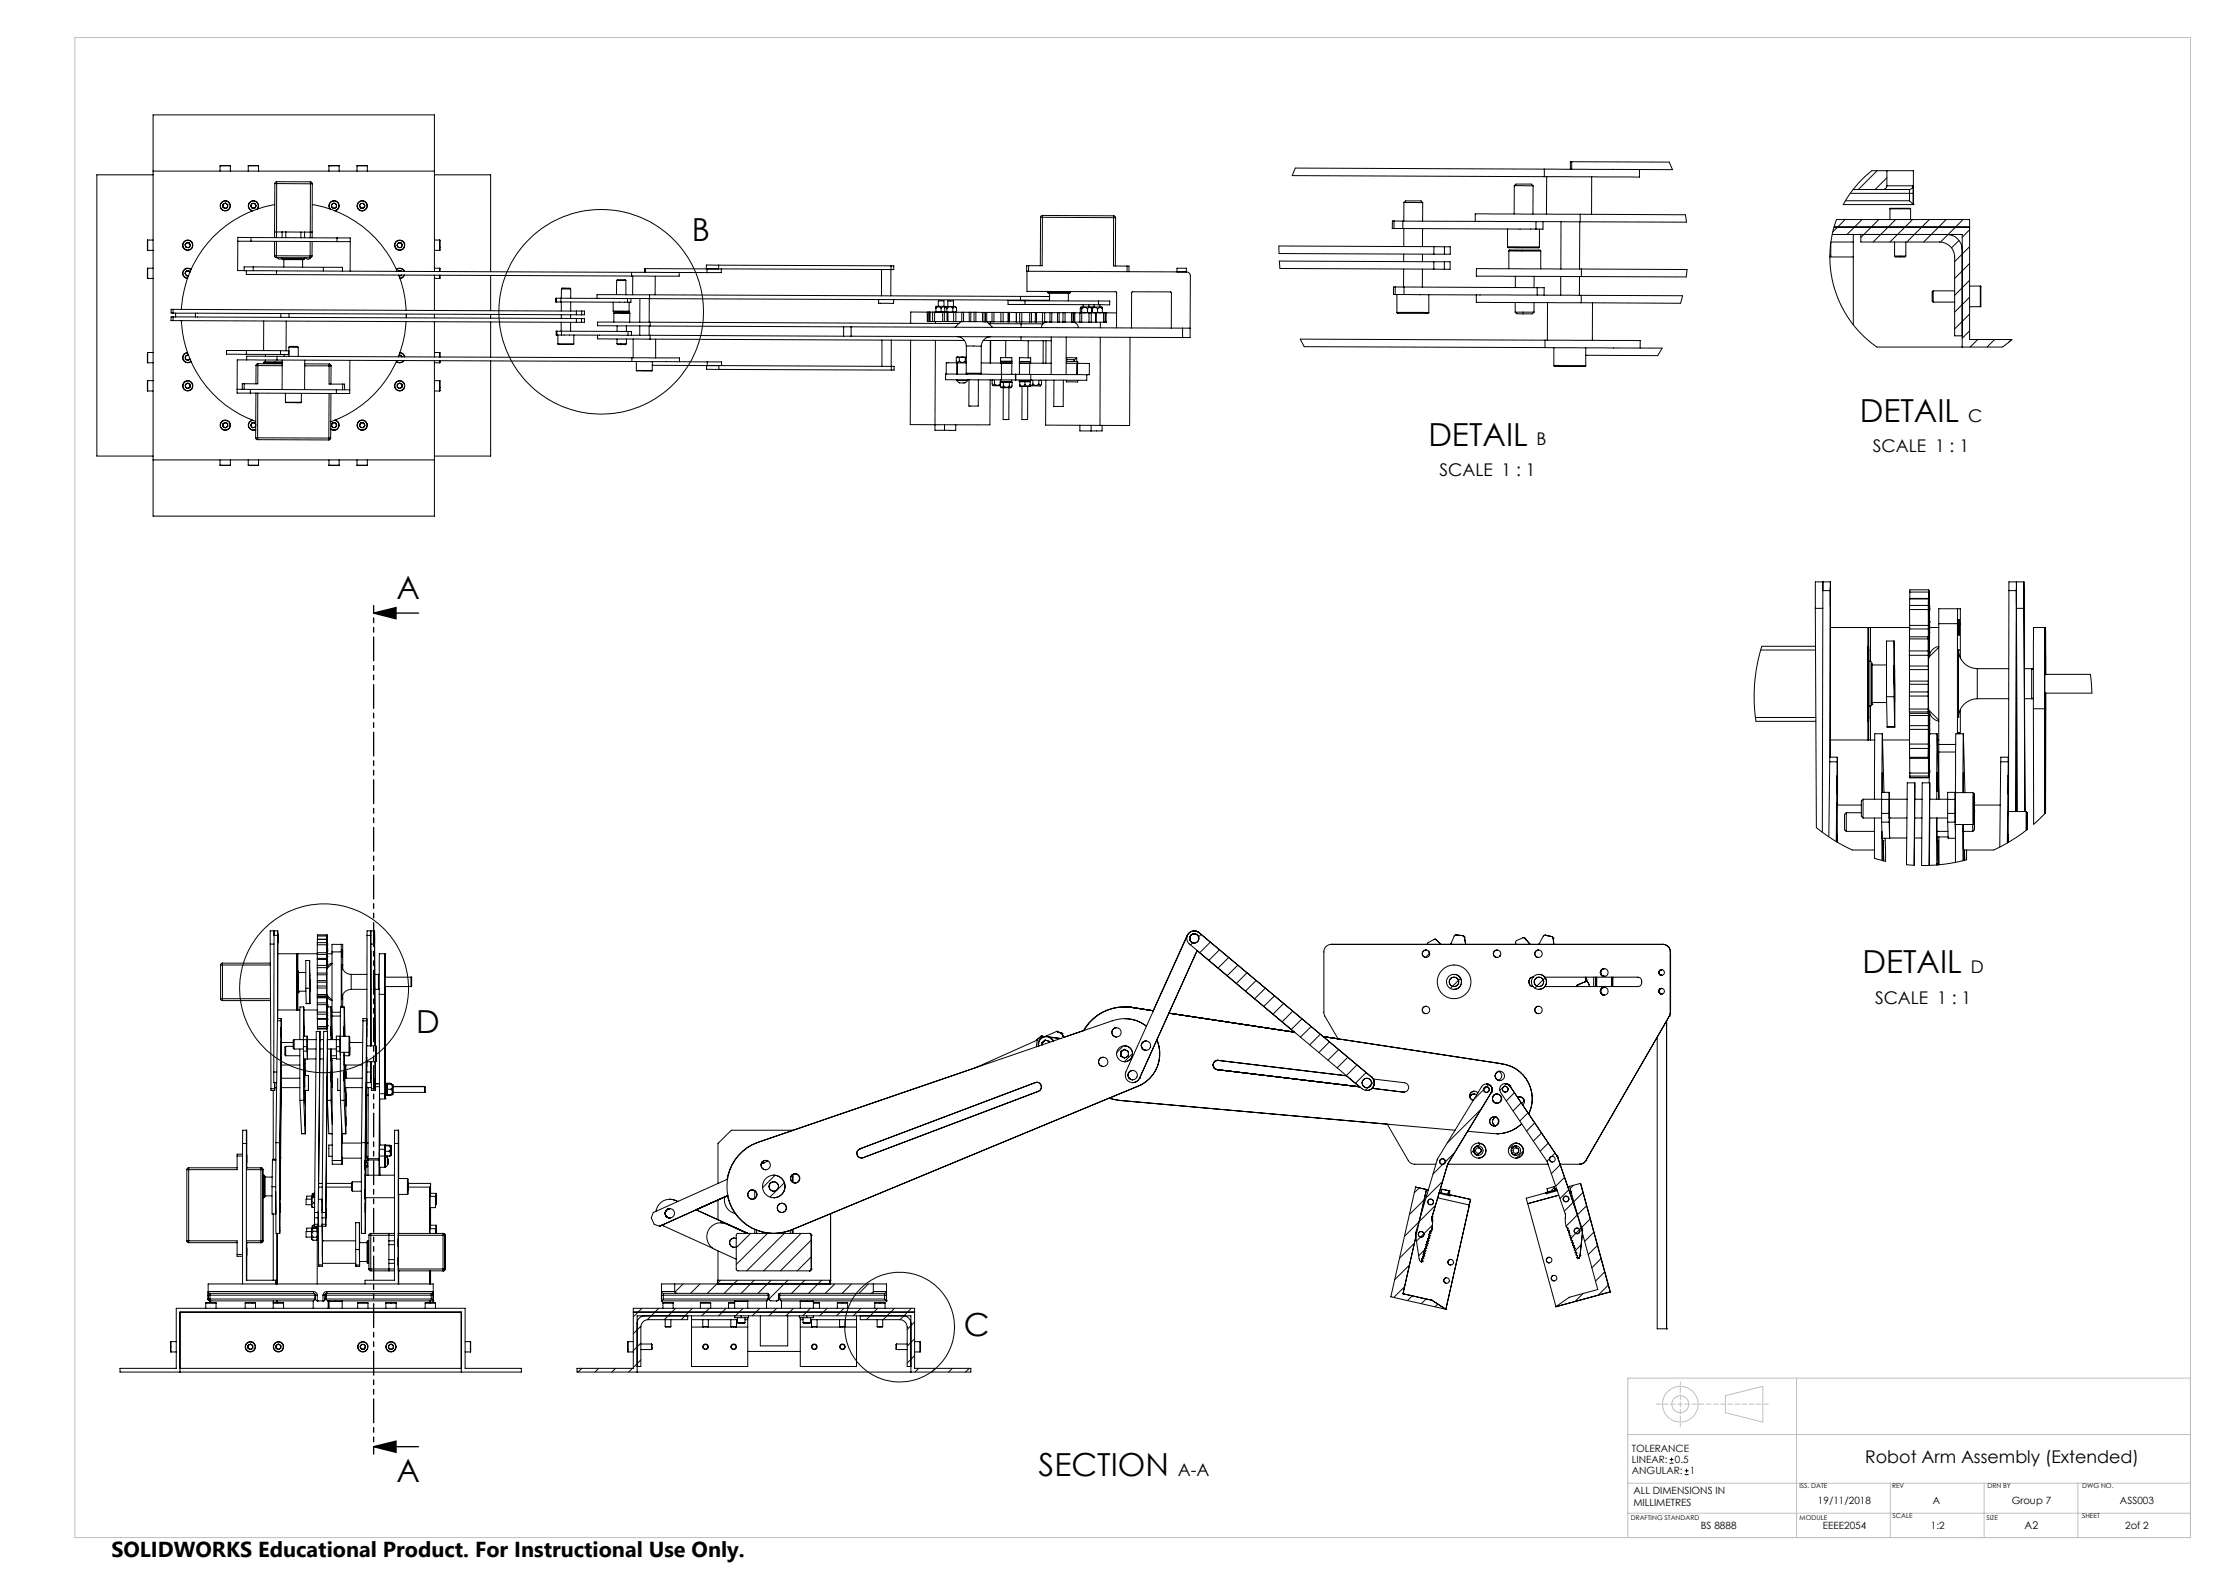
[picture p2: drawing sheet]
<svg xmlns="http://www.w3.org/2000/svg" width="594mm" height="420mm" viewBox="0 0 594 420" stroke-linecap="round" stroke-linejoin="round" font-family="sans-serif">
<defs><g id="words">
<g font-size="8.5">
<text x="184.5" y="64.2">B</text>
<text x="495.8" y="112.4">DETAIL</text>
<text x="380.8" y="118.8">DETAIL</text>
<text x="105.7" y="159.8">A</text>
<text x="496.5" y="259.5">DETAIL</text>
<text x="111" y="275.4">D</text>
<text x="256.9" y="356.2">C</text>
<text x="105.7" y="395.3">A</text>
<text x="276.9" y="393.7">SECTION</text>
</g>
<text font-size="5.8" x="29.7" y="415.3">SOLIDWORKS Educational Product. For Instructional Use Only.</text>
<g font-size="4.7">
<text x="524.7" y="112.4">C</text>
<text x="409.7" y="118.8">B</text>
<text x="499.3" y="120.6">SCALE 1 : 1</text>
<text x="383.8" y="127">SCALE 1 : 1</text>
<text x="525.4" y="259.5">D</text>
<text x="499.9" y="267.7">SCALE 1 : 1</text>
<text x="314" y="393.7">A-A</text>
<text x="497.3" y="390.2">Robot Arm Assembly (Extended)</text>
</g>
<text font-size="2.8" x="539.8" y="407.8">A2</text>
<g font-size="2.7">
<text x="435.1" y="387.2">TOLERANCE</text>
<text x="435.1" y="393.2">ANGULAR:</text>
<text x="435.1" y="390.2">LINEAR:</text>
<text x="446.5" y="390.2">0.5</text>
<text x="450.5" y="393.2">1</text>
<text x="435.5" y="398.5">ALL DIMENSIONS IN</text>
<text x="435.5" y="401.5">MILLIMETRES</text>
<text x="484.7" y="401.1">19/11/2018</text>
<text x="515.3" y="401.1">A</text>
<text x="536.3" y="401.1">Group 7</text>
<text x="565.2" y="401.1">ASS003</text>
<text x="453.5" y="407.8">BS 8888</text>
<text x="485.9" y="407.8">EEEE2054</text>
<text x="514.8" y="407.8">1:2</text>
<text x="566.6" y="407.8">2of 2</text>
</g>
<g font-size="1.8">
<text x="479.8" y="396.9">ISS. DATE</text>
<text x="504.4" y="396.9">REV</text>
<text x="529.9" y="396.9">DRN BY</text>
<text x="555.1" y="396.9">DWG NO.</text>
<text x="434.8" y="405.3">DRAFTING STANDARD</text>
<text x="479.8" y="405.3">MODULE</text>
<text x="504.6" y="404.8">SCALE</text>
<text x="529.6" y="405.4">SIZE</text>
<text x="555.1" y="404.9">SHEET</text>
</g>
</g></defs>
<g fill="none" stroke="#c0c0c0" stroke-width=".27">
<path d="M20 10h564v400h-564zM460 372.2l10-2.5v9.5l-10-2.5zM479 367.5v42.5M584 367.5h-150v42.5M434 395.5h150M434 382.5h150M504 395.5v14.5M529 395.5v14.5M554 395.5v14.5M434 403.5h150"/>
<circle cx="448" cy="374.5" r="4.7"/>
<circle cx="448" cy="374.4" r="2.26"/>
</g>
<path d="M448 380.5v-12" fill="none" stroke="#c0c0c0" stroke-width=".27" stroke-dasharray="1.3 .6" stroke-dashoffset=".3"/>
<path d="M441.5 374.4h30" fill="none" stroke="#c0c0c0" stroke-width=".27" stroke-dasharray="1.3 .6" stroke-dashoffset="-.1"/>
<g fill="none" stroke="#000" stroke-width=".27">
<path d="M40.8 45.6h75M40.8 46.6h-15v75h15M58.7 44.2h2.7M58.7 44.2v1.4M59.4 54.5l.7-.4 .6 .5v.7l-.7 .3-.6-.4zM61.4 44.2v1.4M66.2 44.2h2.7M66.2 44.2v1.4M67.2 54.2h.7l.4 .7-.4 .6h-.7l-.4-.6zM68.5 55.8a1.31 1.31 0 0 0-.2-2 1.31 1.31 0 0 0-2 .7 1.31 1.31 0 0 0 1.1 1.7M68.7 55.7a1.37 1.37 0 0 0-.5-2 1.37 1.37 0 0 0-1.9 .7 1.37 1.37 0 0 0 1 1.8M68.9 44.2v1.4"/>
<path d="M73.2 54.6a29.9 29.9 0 0 0-24.8 27.9M73.3 48.9h.5M73.3 48.9l-.1 13M73.8 48.5v.4M73.8 48.5l-.4 .1-.1 .3M73.8 48.9l-.1 13M73.8 48.9l9 .1M73.8 48.5h9M82.8 48.5l.4 .2 .1 .3M82.8 49h.5M82.8 48.5v.5M82.8 49l-.1 12.9"/>
<path d="M83.3 54.6a30 30 0 0 1 22.6 17.7M83.3 49l-.1 14.4M87.7 44.2h2.7M87.7 44.2v1.4M88 55.7a1.37 1.37 0 0 1 .4-2 1.37 1.37 0 0 1 1.9 .7 1.37 1.37 0 0 1-1 1.8M88.1 55.8a1.29 1.29 0 0 1 .3-2 1.29 1.29 0 0 1 1.9 .7 1.29 1.29 0 0 1-1.1 1.7M88.4 54.5l.6-.4 .7 .4v.8l-.7 .3-.6-.3zM90.4 44.2v1.4M95.2 44.2h2.7M95.2 44.2v1.4M96.2 54.2h.7l.4 .7-.4 .6h-.7l-.4-.6zM97.9 44.2v1.4"/>
<path d="M115.8 46.6h15v25.8M277.4 57.9h.5M277.4 57.9v13M277.9 57.4v.5M277.9 57.4l-.3 .2-.2 .3M277.9 57.9l19 .1M277.9 57.9l-.1 13h-3.6M277.9 57.4l19 .2M296.9 58h.5M296.9 58v12.9l3.6 .1M296.9 57.6v.4M296.9 57.6l.4 .1 .1 .3"/>
<path d="M297.4 58v12.9M371.7 58.9v2M371.7 58.9l2.3 .1M371.7 58.9h-.5v2h2.8M374 59l47.3 .1M374 59v1.9M374.3 54h5M374.3 54a1.08 1.08 0 0 1 1.3-.4h3.2l.5 .4M374.3 54v5M379.3 54v5M403.7 49.5h5M403.7 49.5a1.26 1.26 0 0 1 1.5-.4h1.6a1.8 1.8 0 0 1 1.9 .4"/>
<path d="M403.7 49.5v7.6M408.7 49.5v7.6M409.5 59.1v2M411.4 59.1v2h-1.9M411.7 45.1l-66.4-.3-.8 2 67.2 .3M411.7 45.1v2M412.4 47.1l-.1 10M416.2 59.1l-.1 12.6M419 43.1l26 .1 .9 2-34.2-.1M419 43.1h-.3v2M419 43.1v2M421.2 59.1l-.1 12.6"/>
<path d="M421.3 57.1l28 .2 .4 1.9-28.4-.1M421.3 57.1l-28-.1v2M421.3 57.1v2M424.4 47.1l-.1 10.1M437.1 45.2v2l-25.4-.1M489.6 58.5h35.5v32l11.3 .1-2.5 2h-33.5l-3.3-2.7-3.6-4.1-2.8-4.7-1.7-4.4-.9-4.3-.2-4.8 .5-4.9zM491.9 58.5l-3.3 3.3M492 53.5h17.1M493.3 51.6h15.8M494.1 50.5h7.8M496.4 58.5l-4 4M500.5 45.5l-5.1 5"/>
<path d="M500.9 58.5l-4.8 4.8M501.9 50.5h7.1M503.1 45.5l-4.2 .1-3.1 2.9-1.6 1.8-2.8 4.3h18.7M503.1 49.5l-.1 .3a1.13 1.13 0 0 1-1.1 .7M503.1 49.5h6.9M503.1 45.5h7v9.1M503.1 45.5v4M503.1 47.4l-3.2 3.1M503.9 55.7v-.2h5.4l.1 .2M503.9 55.7h5.5M503.9 55.7v2.8M505.4 58.5l-6 6"/>
<path d="M509 50.5l.1 1.1M509.1 53.5l1 1.1M509.1 51.6v1.9M509.4 55.7v2.8M509.9 58.5l-6 6M510 49.5l.1 2.1h-1M510 49.5a1.02 1.02 0 0 1-1 1M510.1 54.6h.1M514.4 58.5l-6 6M518.9 58.5l-6 6M523.3 58.5l-3.9 4M39.4 64v2.8"/>
<path d="M39.4 71.5v2.7M39.4 71.5h1.4M39.4 74.2h1.4M39.4 64h1.4M39.4 66.8h1.4M49.7 72.2h.7l.2 .4a.64 .64 0 0 0-.8-.3 .64 .64 0 0 0-.3 .8 .64 .64 0 0 0 .8 .4h-.6l-.4-.6zM49.8 64.7l.7 .1 .3 .7-.5 .6-.7-.1-.3-.7zM50.9 71.9a1.29 1.29 0 0 0-2 .5 1.29 1.29 0 0 0 1.1 1.8M50.9 71.8a1.36 1.36 0 0 0-2.1 .6 1.36 1.36 0 0 0 1.2 1.8M63.4 64.3h3.5M63.4 64.3v7.9h1.7M65.1 72.2h.6"/>
<path d="M65.7 72.2v1h8M65.7 72.2h8M66.9 64.3l23 .1M66.9 63.3v1M66.9 63.3l23 .1M66.9 63.3h-3.5v1M67.5 71.2h-2.4v1M67.5 71.2l18.7 .1M67.5 71.2v1M73.2 61.9h.5M73.2 68.2h.5M73.2 68.2l.2 .4 .3 .1"/>
<path d="M73.2 61.9v1.5M73.2 64.4v3.8M73.7 68.2v.5M73.7 64.4v3.8M73.7 68.2h9M73.7 68.7h9M73.7 72.2l94.7 .4M73.7 72.2v1M73.7 73.2l94.7 .4M73.7 61.9v1.5M73.7 61.9h1.5M73.9 68.7l.2 .2a.73 .73 0 0 0 1.1 0"/>
<path d="M75.2 69l.2 .2h5.6l.2-.2M75.2 69h6M75.2 68.7v.3M75.2 61.9h1M75.2 61.9v1.5M75.7 69.2v2M76.2 61.9h4M76.2 61.9v1.5M80.2 61.9h1M80.2 61.9v1.5M80.7 69.2v2M81.2 68.7v.3"/>
<path d="M81.2 61.9v1.5M81.2 61.9h1.5M81.5 68.7l.1 .2a.72 .72 0 0 0 1.2-.2M82.7 68.2v.5M82.7 68.2h.5M82.7 64.4v3.8M82.7 61.9h.5M82.7 61.9v1.5M83.2 68.2l-.2 .4-.3 .1M83.2 64.4v3.8M86.2 71.3h5.1v1M86.2 71.3v1"/>
<path d="M89.9 63.4h3.5v1M89.9 64.4h3.5M89.9 63.4v1M93.4 64.4l-.1 7.9M105.7 71.8a1.38 1.38 0 0 1 2.1 .6M105.7 71.9a1.27 1.27 0 0 1 2 .5M106.1 72.3h.9M106.2 64.8h.7l.4 .6-.4 .6h-.7l-.4-.6zM106.2 72.3h.7M106.3 73.4a28.1 28.1 0 0 1 2 9.3M107 73.4l-.6 .1h.5l.1-.1M107.8 73.4a1.3 1.3 0 0 1-1.2 .8"/>
<path d="M107.8 73.4a1.34 1.34 0 0 1-1.2 .8M115.8 71.5h1.4M115.8 74.2h1.4M115.8 64h1.4M115.8 66.8h1.4M115.8 72.4v-41.8h-75v107h75v-41.4M115.8 73.4v9.4M117.2 71.5l.1 .9M117.2 64v2.8M117.2 71.5v.9M117.2 73.4v.8M117.3 73.4l-.1 .8"/>
<path d="M130.8 73.5v9.3M148.3 79.5v1M149.5 79.5l23.7 .1M149.5 79.5v1M149.5 79.5h-1.4v1h1.4M149.7 77.1h2.5M149.7 77.1l.2-.3 2 .1 .3 .2M149.7 77.1l-.1 2.4M152.2 77.1v2.4M164.4 74.8h2.5M164.4 74.8l.2-.2h2.1l.2 .2M164.4 74.8v3.8"/>
<path d="M166.9 74.8v3.8M167.3 79.6v1M168.2 79.6v1l-18.7-.1M168.4 72.6l20.1 .1M168.4 72.6v1M168.7 73.6v5M170.6 79.6v6.3M172 71.6h-.1l-.1 1M172 71.6l16.5 .1M172 71.6v1M173.1 79.6v6.3M173.2 78.6h-14v1"/>
<path d="M173.2 79.6l98.9 .4M173.2 78.6v1M173.2 78.6l98.9 .4M174.7 73.6v5M181.1 72.7v.9h-12.7M188.5 71.7h3.1M188.5 71.7v1M191.6 70.7h-3.3v1M191.6 70.7v1M191.6 71.7l46 .2M191.6 70.7l46 .2M192.3 71.7v1h-3.8"/>
<path d="M234.2 79.9v1h3.3h.7l.1-1M235 71.9v7M237.5 71.9v7M237.6 70.9h.7v1h-.7M237.6 70.9v1M272.1 79l7.7 .1M272.1 79v1M273.8 72.3v5.4l23.8 .1 .1 .2v9.4M273.8 72.3l42.6 .2a1.02 1.02 0 0 1 1 1l-.1 14M274.2 70.9h-.5l.1 1.4M274.2 70.9v1.4M279.3 78l.2 .2h5.7l.1-.2"/>
<path d="M279.3 78h6M279.3 77.7v.3M279.8 78.2v2M284.8 78.2v2M285.3 77.7v.3M300.5 71h.5v1.4M300.5 71v1.4M313.8 71.5h2.5v1h-2.5zM372 76.5v2M372.4 78.5v4.8M374 60.9l35.5 .2M374.2 67.8v2"/>
<path d="M374.2 71.7v4.8M374.3 60.9v4.8M374.3 76.5h-2.8v2l50.1 .3M374.3 76.5v2M374.3 76.5l35.5 .2M379.2 71.8v4.8M379.2 67.8v2M379.3 61l-.1 4.8M380.9 78.6v4.7M382.3 69.8l-41.2-.2 .1 2 41.1 .2M382.3 69.8h4.3v2h-1.5M382.3 69.8v2"/>
<path d="M382.3 71.8h2.8M382.3 65.8l-41.3-.2v2l41.3 .2M382.3 65.8h2.8M382.3 65.8v2M385.1 69.8v2M385.1 65.8v2M385.1 65.8h1.5v2h-4.3M393.6 78.6v2l28 .1M401.9 65.8l.2 .3h2.4h5.7l.2-.3M401.9 65.8h8.5M401.9 61v4.8M402.3 66.9l.2-.2h1.2h6.9l.2 .2"/>
<path d="M402.3 66.9h8.5M402.3 66.9v4.8M404 73.7v3M409 73.7v3M409.8 76.7v2M409.8 76.7h1.9v2M410.4 61.1v4.7M410.8 66.9v4.8M416.1 73.7v5M421.1 73.7v5.1M421.6 78.8l27 .1-.5 2-26.5-.2M421.6 78.8v1.9"/>
<path d="M421.6 71.7l28.2 .2-.3 2-27.9-.2M421.6 71.7l-28-.1v2l28 .1M421.6 71.7v2M487.9 68.3h.2M488.1 64.6v3.7M488.1 68.3l-.2 .2h6.2M488.1 64.5h6M488.5 62.5h34.6v30.1M489 60.6h36.1M494.1 64.5v4M494.1 62.5v2M494.1 68.5v18.1"/>
<path d="M496.1 62.5v2h21a4 4 0 0 1 4 4v21.1h2M505.1 68.3l.3 .2h2.4l.3-.2M505.1 68.3h3M505.1 64.5v3.8M508.1 64.5v3.8M515.4 77.6l-.3 .2v2.5l.3 .3M515.4 77.6v3M515.4 77.6h5.7M519.1 62.5a4.1 4.1 0 0 1 4 4.1M519.4 62.6l-2.1 1.9M522.3 64.1l-2 2M525.1 76.3h2.9"/>
<path d="M525.1 61.3l-2 2M525.1 65.8l-4 4M525.1 70.3l-4 3.9M525.1 74.7l-4 4.1M525.1 79.3l-4 3.9M528 76.3l.1 .1v5.3l-.1 .1M528 76.3v5.5M39.4 94v2.7M39.4 94h1.4M39.4 96.7h1.4M46.1 83.5h6M46.1 82.5v1"/>
<path d="M46.1 84.5v1M46.1 85.5l107.6 .5M46.1 82.5l107.6 .5M46.1 82.5h-.5v1h.5M46.8 83.5v1M48.3 85.5a30 30 0 0 0 19.9 26.9M50 94a1.38 1.38 0 0 0-1.2 1.9 1.38 1.38 0 0 0 2.1 .5M50 94.1a1.3 1.3 0 0 0-1.2 1.7 1.3 1.3 0 0 0 2.1 .6M50.2 94.7l-.1-.1-.7 .4v.7l.6 .4 .7-.3M50.3 94.8a.64 .64 0 0 0-.8 .3 .64 .64 0 0 0 .3 .9 .64 .64 0 0 0 .8-.3M52.1 84.5h-6.5v1h.5M52.1 84.5l101.6 .4"/>
<path d="M52.1 83.5l101.6 .4M52.1 83.5v1M65.7 93.5h-5.3v1h5.3M65.7 93.5v1M65.7 94.5h9.1M65.7 93.5h9.1M65.8 96h8M65.8 96h-2.5l-.1 7.8M68.3 97.5h.5M68.3 97.5l-.1 4.9M68.8 97l-.4 .1-.1 .4M68.8 97v.5"/>
<path d="M68.8 97h6.4M68.8 97.5l-.1 4.9-3.6-.1M68.8 97.5h6.4M70.3 96.7l4.9 .1M70.3 96.7l-.1 .3M70.3 85.6v7.9M70.8 94.5v.5M70.8 96v.5M73.8 95h-8v1M73.8 95v1M73.8 96l94.7 .4M73.8 95l94.7 .4"/>
<path d="M74.8 94.5h2.2M74.8 93.5h2.2M74.8 93.5v1M74.9 83.6v1M75.2 96.5h-4.8l-.1 .2M75.2 96v7.9M75.8 94.5v.5M76.3 85.6v7.9M77 92.6h2.5M77 92.6l.3-.2h2l.2 .2M77 92.6v2.4M77 83.6v1"/>
<path d="M79.5 92.6v2.4M81.2 96v7.9M81.2 97l6.6 .1M81.2 97.6h6.5M87.7 97.6h.6M87.7 97.6v4.8h3.7M87.8 97.1l-.1 .5M87.8 97.1l.3 .1 .2 .4M88.3 97.6l-.1 4.8M93.3 96.1l-.1 7.8M105.8 96.1a29.9 29.9 0 0 1-17.7 16.4M106.4 94.8h.5l.2 .4"/>
<path d="M106.4 94.7h.5l.3 .5M106.6 94.1a1.36 1.36 0 0 1 1.2 1.1M106.6 94a1.4 1.4 0 0 1 1.3 1.2M107.6 96.1a1.26 1.26 0 0 1-1.9 .3M107.7 96.1a1.35 1.35 0 0 1-2 .3M108.3 85.7a29.3 29.3 0 0 1-2.1 9.5M108.3 83.8v1M115.8 94h1.4M115.8 96.7h1.4M115.8 83.8v1M115.8 85.8v9.4M117.2 94l.1 1.2"/>
<path d="M117.2 94v1.2M117.2 96.2v.5M117.3 96.2l-.1 .5M130.8 96.3v25.3h-15M130.8 83.8v1.1M130.8 85.8v9.5M148.5 88.3v1M148.7 91.7l.2 .1a10.4 10.4 0 0 0 4.1-.1M148.7 91.7h4.3M148.7 89.3v2.4M149.6 85.9v2.4M149.6 80.5v2.4"/>
<path d="M149.6 83.9v1M149.7 88.3h-1.4v1l25 .1M149.7 88.3v1M149.7 88.3l17.7 .1M152.1 86v2.4M152.2 83.9l-.1 1M152.2 80.6v2.4M153 89.3v2.4M153.7 84.9l1.3 .1M153.7 83v.9M153.7 84.9v1.1M153.7 83h2.1v.9h-2.1"/>
<path d="M155 85v1M155 85h.8v1h-2.1M155.1 83v.9M159.3 89.4v1h14M163.5 83l.1 .1 4.1-.1M163.5 83h4.2M163.5 80.6v2.4M163.7 83.5l.1-.1 4.1 .1M163.7 83.5h4.2M163.7 83.5v2.4M164.5 91.7h2.5M164.5 91.7l.2 .2h1.9l.4-.2"/>
<path d="M164.5 90.4v1.3M164.5 86.9v1.5M167 86.9v1.5M167 90.4v1.3M167.4 88.4v1M167.4 88.4h.9v1M167.7 80.6v2.4M167.9 83.5v2.4M168.5 96.4l20.1 .1M168.5 95.4h12.7v1.1M168.5 95.4v1M168.8 90.4v5"/>
<path d="M169.7 98.8l1.6 .1h2.5l.1-.1M169.7 98.8h4.2M169.7 96.4v2.4M170.6 86.9v2.5M173.1 86.9v2.5M173.3 85.9h-14v1h14M173.3 86.9l51.6 .3M173.3 89.4l51.6 .3M173.3 85.9v1M173.3 89.4v1M173.3 90.4l83.8 .4M173.3 85.9l82.4 .4"/>
<path d="M173.9 96.4v2.4M173.9 97.4l14.7 .1M174.8 90.4v5M188.4 97.5v1h3.3M188.6 97.5h3.1M188.6 96.5h3.8v1M188.6 96.5v1M191.7 97.5v1M191.7 97.5l45.9 .2M191.7 98.5l45.9 .2M224.9 89.7h2M224.9 87.2h2"/>
<path d="M224.9 87.2v2.5M226.9 87.2v2.5M226.9 87.2l88.4 .3M226.9 89.7l88.4 .3M235.1 90.7v7M237.6 97.7h.8v1h-.8M237.6 90.7v7M237.6 97.7v1M242.8 90.7l-.1 22.5 21.2 .1 .1-12M247.2 83.2h.3M247.2 83.2v2.5h.3M247.2 83.2h-4.4v3"/>
<path d="M247.5 85.7h1.1M247.5 83.2h.4M247.5 83.2v2.5M247.9 83.2h.1M247.9 85.7h.1M247.9 83.2v2.5M247.9 83.2h.7M248.6 83.2h.6M248.6 85.7h.6M248.6 83.2v2.5M249.2 83.2h2.1M249.2 83.2v2.5"/>
<path d="M249.2 85.7h2.1M249.4 90.8l-.1 23.9h2.5M249.4 85.7v.5M249.5 82.2l.8-.4 .6 .4M249.5 83.1h1.4M249.5 83.1v.1M249.5 82.2v.9M250.2 81.7v-1.5h1.5v1.5M250.9 83.1l1 .1M250.9 82.2v.9M251.3 83.2h.5M251.3 85.7h.5"/>
<path d="M251.3 83.2v2.5M251.8 83.2h.7M251.8 85.7h.7M251.8 83.2v2.5M252 83.2h.1M252 82l-.6-.1-.5 .3M252.1 81.7h2.6l.3 .5M252.1 81.7h-2.5l-.1 .5M252.1 81.7l-.1 .3M252.4 82.2l.3-.2a1 1 0 0 1 1.3 .2M252.4 82.2l-.3-.4-.2 .3 .1 1.1M252.4 82.2v.9l.8 .2 .8-.2"/>
<path d="M252.5 83.2l.2 .1M252.5 85.7h.2M252.5 83.2v2.5M252.7 81.7v-1.5l1.5 .1v1.4M252.7 83.3h1.5M252.7 83.3v2.4M252.7 85.7l1.5 .1M254 82.2l.6-.4 .4 .4M254 83.1l.5 .2 .5-.2M254 82.2v.9M254.2 83.3h.6M254.2 85.8h.6"/>
<path d="M254.2 83.3v2.5M254.8 85.8h1.6M254.8 83.3h1.6M254.8 83.3v2.5M255 96.3l.3 .3 .5-.3M255 96.3l.2 .5M255 95.3v1M255 83.1l-.2 .2M255 82.2v.9M255.1 96.7l.2 .1M255.1 96.7v3.1M255.1 96.7h-2.8v3"/>
<path d="M255.1 89.8a2.53 2.53 0 0 1 2.5 2.5M255.3 96.8h2.3M255.3 96.8l-.1 3M255.4 95.2l.4 .1M255.4 95.2h1.1M255.4 95.2l-.4 .1M255.8 96.3a1.07 1.07 0 0 0 1.6 0M255.8 95.3v1M256.2 85.8l-1.6 1.5M256.4 85.8h.5M256.4 83.3h.5M256.4 83.3v2.5"/>
<path d="M256.5 95.2l.9 .1M256.5 95.2h1.1l-.2 .1M256.5 95.2l-.7 .1M256.9 83.3h1.5M256.9 85.8h1.5M256.9 83.3v2.5M257.4 96.3l.2 .3M257.4 95.3v1M257.6 99.5l.2 .3M257.6 99.5h4M257.6 92.3h4M257.6 92.3v7.2"/>
<path d="M258.4 83.3h.4M258.4 85.8h.4M258.4 83.3v2.5M258.8 85.8h.9M258.8 83.3v2.5M258.8 83.3h.9M259.7 83.3h.5M259.7 85.8h.5M259.7 83.3v2.5M260.2 83.3v2.5M260.2 83.3h1.7M260.2 85.8h1.7"/>
<path d="M261.6 99.5l-.3 .3M261.6 92.3v7.2M261.6 96.8h5.4M261.9 83.3h.5M261.9 85.8h.5M261.9 83.3v2.5M262.1 90.8h10.1M262.4 83.3h.3M262.4 85.8h.3M262.4 83.3v2.5M262.7 83.3h.4M262.7 85.8h.4"/>
<path d="M262.7 83.3v2.5M263.1 83.3h1.4M263.1 85.8h1.4M263.1 83.3v2.5M263.1 85.8l1.6 1.5M263.6 86.3h8.6M264 90.8v6M264 85.8v.5M264.1 89.8a2.53 2.53 0 0 0-2.5 2.5M264.1 90.8v6M264.5 83.3h.5M264.5 85.8h.5"/>
<path d="M264.5 83.3v2.5M265 85.8h1.8M265 83.3h1.8M265 83.3v2.5M266.8 96.4h3zM266.8 96.8v-1.4h3v1.4M266.8 83.3h.6M266.8 85.8h.6M266.8 83.3v2.5M267 96.8h2.8M267 96.8v4.5M267.4 83.3v2.5"/>
<path d="M267.4 83.3h1.3M267.4 85.8h1.3M268.1 90.8v4.6M268.7 83.3h.2M268.7 85.8h.2M268.7 83.3v2.5M268.9 85.8h.2M268.9 83.3h.2M268.9 83.3v2.5M269.1 85.8h1.8M269.1 83.3v2.5M269.1 83.3h1.8"/>
<path d="M269.8 96.8l-.1 3M270.7 99.8v1.5M270.8 99.8l-18.7-.1v1.6h14.9M270.8 99.8v1.5M270.8 99.8l4 .1M270.9 85.8h.1M270.9 83.3h.1M270.9 83.3v2.5M271 85.8h.9M271 83.3h.9M271 83.3v2.5M271.8 96.4h3z"/>
<path d="M271.8 96.8l2.7 .1zM271.9 85.8h.5M271.9 83.3h.5M271.9 83.3v2.5M272.1 80l7.7 .1M272.2 90.8l8.1 .1M272.2 89.8v1M272.2 86.3l5.8 .1M272.2 86.3v1M272.4 85.8h2.1M272.4 83.3h2.1M272.4 83.3v2.5"/>
<path d="M273.3 80.2h-4.6v1h4.6M273.3 80.2v1M273.3 81.2l19.5 .1M273.3 80.2l19.6 .1M274.1 95.4h.7v1.5M274.1 95.4h-2.3v4.4M274.1 90.9v4.5M274.5 85.8h.5M274.5 83.3h.5M274.5 96.9v3M274.5 96.9h5.7M274.5 83.3v2.5"/>
<path d="M274.8 99.9h14.9M274.8 99.9v1.4M275 85.8h1M275 83.3h1M275 83.3v2.5M276 85.8h.3M276 83.3h.3M276 83.3v2.5M276.3 83.3v2.5M276.3 85.8h1.6M276.3 83.3h1.6M277.9 85.8h.6"/>
<path d="M277.9 83.3l.6 .1M277.9 83.3v2.5M278.1 90.9v6M278.5 83.4h1.4M278.5 83.4v2.4M278.5 85.8l1.4 .1M278.9 90.9l-.1 6M278.9 85.8v.1M279.2 85.9a1.51 1.51 0 0 0-1.6 1.5M279.9 85.9h.5M279.9 83.4h.5M279.9 83.4v2.5"/>
<path d="M280.3 89.9l-.1 10M280.4 85.9h1.5M280.4 83.4h1.5M280.4 83.4v2.5M281.9 85.9h.5M281.9 83.4h.5M281.9 83.4v2.5M282.4 85.9h1M282.4 83.4h1M282.4 83.4v2.5M283.4 85.9h.6M283.4 83.4h.6"/>
<path d="M283.4 83.4v2.5M284 83.4v2.5M284 85.9h1.6M284 83.4h1.7M284.3 95.5l.2 .4M284.3 89.9l-.1 10M284.3 96.9h2.8M284.3 95.4h2.8M284.3 96.9v-.5h2.8l.2 .1v.4M285.6 85.9h.5M285.7 83.4h.4M285.7 83.4l-.1 2.5"/>
<path d="M285.9 85.9a1.56 1.56 0 0 1 1.6 1.5M286.1 85.9h.1M286.1 83.4h.1M286.1 83.4v2.5M286.2 85.9h.3M286.2 83.4h.4M286.2 83.4v2.5M286.3 95.9v.5M286.5 95.9h-2.1v.5M286.5 95.9v.5M286.5 85.9h1.4M286.6 83.4h1.3"/>
<path d="M286.6 83.4l-.1 2.5M287.1 95.4l-.6 .5M287.1 95.4v1M287.1 96.9h.2M287.1 96.9v3M287.3 96.9h3.1v3h-.7M287.3 96.9l-.1 3M287.9 85.9h.5M287.9 83.4h.5M287.9 83.4v2.5M288.1 82l.1-.1h2.6l.3 .5M288.4 82.3l.2-.1a.95 .95 0 0 1 1.3 .1"/>
<path d="M288.4 82.3l-.2-.3-.2 .3 .1 1.1M288.4 83.3l.7 .1 .8-.1M288.4 83.3l-.2 .1M288.4 82.3v1M288.4 83.4v2.5M288.4 85.9h1.9M288.4 83.4h1.9M288.8 81.3v.6M289.7 99.9v1.5l-14.9-.1M289.9 82.3l.6-.3 .6 .4M289.9 83.3h1.2M289.9 82.3v1"/>
<path d="M290.3 81.3v.6M290.3 85.9h.6M290.3 83.4h.6M290.3 83.4v2.5M290.9 85.9h1.2M290.9 83.4h1.2M290.9 83.4v2.5M291 82.2l.1-.2 .1 .4M291.1 82v-.1h2.7l.1 .1M291.1 83.3l-.2 .1M291.1 82.4v.9M291.2 82.4v-.1a.91 .91 0 0 1 1.4 .1"/>
<path d="M291.2 82.4v.9h1.4M291.7 81.3v.6M292.1 85.9h.1M292.1 83.4h.1M292.1 83.4v2.5M292.2 83.4v2.5M292.2 85.9h2M292.2 83.4h2M292.6 82.4l.7-.4 .6 .4M292.6 83.3h1.3M292.6 82.4v.9M292.9 80.3h3l-.1 1h-3"/>
<path d="M292.9 80.3l-.1 1M293.2 81.3v.6M293.3 89.9v23.5M293.4 85.9v1.5M293.8 82l.1 .4M293.9 83.3l-.1 .1M293.9 82.4v.9M294.2 85.9h.4M294.2 83.4h.4M294.2 83.4v2.5M294.6 85.9h.2M294.6 83.4h.2"/>
<path d="M294.6 83.4v2.5M294.8 85.9h.1M294.8 83.4h.1M294.8 83.4v2.5M294.8 83.4h2.9M301.3 89.9l-.1 23.6-22.4-.1v-12M301.7 87.5v-9.5l.2-.2 10.3 .1 .1 9.6M315.3 87.5h2M315.3 87.5v2.5M317.3 87.5v2.5h-2M372.4 83.3l.2 .3h7.6h.5l.2-.3M372.4 83.3h8.5"/>
<path d="M404 83.2h5M404 83.2a1.17 1.17 0 0 0 1.3 .5h3.2l.5-.5M404 80.7v2.5M409 80.7v2.5M411.9 90.7l-65.2-.3 1 2 64.2 .3M411.9 92.7l31.2 .1-1.1 2-19.2-.1M411.9 90.7l25.4 .1v2M411.9 90.7v2M412.6 80.7l-.1 10M414.3 97.5l.1 .2h1.2h7l.2-.2M414.3 97.5h8.5M414.3 92.7v4.8"/>
<path d="M422.8 92.8v4.7M424.6 80.8l-.1 10M515.4 80.6h5.7M525.1 81.8h2.9M525.1 83.7l-4 4M525.1 88.2l-2 2M527.3 90.5l-2 2.1M531.8 90.5l-2 2.1M536.3 90.5l-.8 .8M39.4 101.5v2.8M39.4 101.5h1.4M39.4 104.3h1.4"/>
<path d="M49.4 102.5l.7-.4 .6 .4v.7l-.6 .4-.7-.4zM59.4 113l.6-.3 .7 .3v.8l-.7 .3-.6-.3zM63.2 103.8v1h3.5M63.2 103.8h3.5M65.1 102.3h-.5v1.5M65.1 102.3v1.5M66.7 103.8v1M66.7 104.8l23 .1M66.7 103.8l23 .1M67.3 112a1.38 1.38 0 0 0-1 1.8 1.38 1.38 0 0 0 1.9 .8M67.4 112.1a1.3 1.3 0 0 0-1.1 1.7 1.3 1.3 0 0 0 1.9 .7M68.2 116.8h.5"/>
<path d="M68.2 116.8l.2 .4h.3M68.2 113.3a.64 .64 0 0 0-1-.5 .64 .64 0 0 0 0 1.1 .64 .64 0 0 0 1-.4M68.2 113.2l-.4-.5-.7 .1-.3 .7 .5 .6 .7-.1 .2-.5M68.2 104.8v12M68.7 116.8v.4M68.7 116.8h19M68.7 117.2l19 .1M68.7 104.8v12M76.1 107.3l2.9 .1 1.3-.1M76.1 107.3h4.2M76.1 104.9v2.4M80.4 104.9l-.1 2.4"/>
<path d="M87.7 116.8h.5M87.7 116.8v.5M87.7 104.9v11.9M88.2 116.8l-.2 .4-.3 .1M88.2 104.9v11.9M88.7 112.7h.7l.4 .7-.4 .6h-.7l-.4-.6zM89.2 112.1a1.3 1.3 0 0 1 1 1.8 1.3 1.3 0 0 1-2 .5M89.3 112a1.38 1.38 0 0 1 1 2 1.38 1.38 0 0 1-2.1 .5M89.7 103.9v1M89.7 103.9h3.5M91.4 102.4h.5v1.5M91.4 102.4l-.1 1.5"/>
<path d="M93.2 103.9v1h-3.5M96.2 112.7h.7l.4 .7-.4 .6h-.7l-.4-.6zM105.9 102.5l.7-.4 .6 .4v.8l-.7 .3-.6-.4zM115.8 101.5h1.4M115.8 104.3h1.4M117.2 101.5v2.8M251.8 113.3v1.4M254.8 113.3v1.5l-3-.1M255.1 101.4l.1 .3a1.96 1.96 0 0 0 2.8-.2M255.1 101.4l2.9 .1M255.1 101.3v.1M258 101.3v.2"/>
<path d="M258.3 101.3v7h2.5v-7M264.6 102.5l.2 .4h1.9M264.7 101.3l-.2 .1v1l.3 .3 .3-.3M265.1 102.4a1.03 1.03 0 0 0 1.6 0M265.1 101.4v1M266.7 102.9l.3 .3 .5-.3M266.7 102.9l.2 .5h2.7l.2-.4M266.7 101.9h.1M266.7 101.4v1.5M266.7 101.3v.5h2.8h.2v-.5M267 101.3h3.7M267.1 101.8l.4 .1"/>
<path d="M267.1 101.8h1.2M267.1 101.8l-.4 .1M267.5 103.4l-.1 8.5h1.6v-8.5M267.5 101.8h.1M267.5 102.9a1.03 1.03 0 0 0 1.6 0M267.5 101.9v1M268.3 101.8l.8 .2M268.3 101.8h1.2M268.3 101.8l-.8 .1M269 101.8h.1M269.1 102v.9M269.5 101.8l.3 .2v.9l-.3 .4-.4-.4"/>
<path d="M269.5 101.8l.3 .1M269.5 101.8l-.4 .2M270.7 101.3h4.1M271.7 101.3v.5h.2M271.9 102.6l.1 .5h2.6v-.5M271.9 102.6l.6 .4 .8-.4M271.9 101.7l.7-.2 .7 .2M271.9 101.6v1M272.1 101.8h2.4M272.5 103.1v8.8h1.5v-8.8M273.3 102.6l.6 .4 .7-.4M273.3 101.7l.6-.2 .7 .2v.9"/>
<path d="M273.3 101.7v.9M274.7 101.3l-.1 .5M274.9 101.3l-.2 .1M275.4 102.4a1.06 1.06 0 0 0 1.6 0M275.4 102.4l-.5 .4-.3-.2M275.4 101.5v.9M277 101.5v.9M277.5 101.4l.2 .1v.9l-.4 .4-.3-.4M277.6 102.5l-.2 .4h-2.6l-.2-.3M281 101.4v7h2.5v-7M284.3 101.4v.4l2.4 .1h.6v-.5M287.9 113.4v1.5h3"/>
<path d="M290.9 113.4v1.5M293.8 113.4v1.5h-2.9M40.8 122.6h75M58.7 124.1h2.7M58.7 122.6v1.5M61.4 122.6v1.5M66.2 124.1h2.7M66.2 122.6v1.5M68.9 122.6v1.5M87.7 124.1h2.7M87.7 122.6v1.5M90.4 122.6v1.5"/>
<path d="M95.2 124.1h2.7M95.2 122.6v1.5M97.9 122.6v1.5M486 155.2v2.3zM486 157.5h2M486 157.5l-.2 64.5M488 157.5v-2.3v5.6M488 157.5l-.1 44.4M488 155.2h-4v7M488 156.7v5zM509.1 159.6v.1M509.1 159.6h5"/>
<path d="M509.1 159.7h5M509.1 159.7v1.7M509.2 157.9v1.7M509.2 157.9h5M514.1 159.7v-.1v.3M514.1 159.7v1.7M514.2 157.9l-.1 5.2M514.2 157.3v.6M514.2 157.3l.1 17.9v-2.5M514.2 157.3h-5v.6M514.2 157.5h.2M514.2 158h.2"/>
<path d="M514.2 158.8h.1M514.3 158.8l.1 3.6M514.3 158.8v1.5M514.4 158v-.5v8.3M514.4 158v3.8M535.6 157.5h2M535.6 157.5l-.1 58.9M537.6 157.5v-2.3v7M537.6 157.5l-.1 58.9M539.6 156.7v5zM539.6 155.2l.3 61.2zM539.6 155.2h-4v2.3"/>
<path d="M469.4 173.3h14.6M484 162.2l.3 58.5 4.7 3.4 4.9 2.6h5.8M484 162.2h2M484 172.3h-14.3l-1.5 6.4-.5 4.7v4l.4 5h16M488 167.3h10.2M498 175.2v4.2zM498 167.3v30M498 172.8l.2 .5h-.2M498 173.3h.1M498.2 167.3h.5M498.2 167.3v9M498.2 172.3h-.2v20.1h.2"/>
<path d="M498.5 176.3l.5 .3M498.5 176.3h-.4l-.1 4.2 .1 7.8h.4M498.5 176.3v12M498.7 167.3h10.4M498.7 167.3v9.1M499.1 177.3v10M499.1 177.3v-.5v11M499.1 177.3h3.9M505 170.9h-2v.3v14.6M505 177.5v4.9zM509.1 173.6v1.1M509.1 173.6h5"/>
<path d="M509.1 174.7h5M509.1 174.7v2.9M509.1 169.8v.6M509.1 178.6v3M509.1 177.6v1M509.1 169.8h5M509.1 170.4h5M509.1 170.4v3.2M509.1 177.6h5M509.1 178.6h5M509.1 162.5h5M509.1 162.5v4.3"/>
<path d="M509.1 167.7v2.1M509.1 161.4v1.1M509.1 166.8v.9M509.1 167.7h5M509.1 161.4h5M509.1 166.8h5M514.1 173.6v1.1M514.1 169.8v.6M514.1 169.8v.6v-.4M514.1 170.4v3.2M514.1 174.7v2.9M514.1 178.6v3"/>
<path d="M514.1 177.6v1M514.1 167.7v2.3M514.1 166.8v.9M514.1 161.4v1.1M514.1 170h.1M514.1 162.5v4.3M514.1 163.1h.1M514.1 162.5h.1M514.1 161.9h.1M514.2 162.5l-.1 .6M514.2 161.9v.6M514.2 162.8v2"/>
<path d="M514.2 164.8v.1zM514.2 164.8h.1M514.2 162.4h.1M514.2 162.6h.1M514.2 161.3h.1M514.2 160.3h.1M514.2 168.5l.1-.5v3.5M514.2 162.6v-.2v.3M514.2 168h.1M514.2 162.6v2.2M514.2 172.7h.1M514.2 171.5h.1"/>
<path d="M514.2 166.6h.1M514.2 165.6h.1M514.3 171.5v1.2M514.3 168.7v.3M514.3 168.7h.1M514.3 166.6v2.1M514.3 165.6v1M514.3 160.3v1M514.3 161.3v4.3M514.4 162.4v.3M514.4 162.3v.4M514.4 161.8v.5"/>
<path d="M514.4 162.7h.1M514.4 162.3h.1M514.4 161.8h.1M514.4 163.8h.1M514.4 163.9h.1M514.4 163.9v10.8M514.4 165.8h.1M514.4 163.9v1.9M514.5 167.3h2.4M516.9 172.4a2.96 2.96 0 0 0-2.5 2.7M516.9 166.3v-4h5.7v13.2M516.9 172.6l-2.7 2.7-.1 1.6 .1 12.4 2.7 2.7"/>
<path d="M516.9 166.3h5M516.9 166.3v32.2M521.9 166.3v29.4M521.9 162.3v4M522.1 165.3v4zM522.2 173.4v17.9a4.9 4.9 0 0 1 5-4.9M522.2 173.8a5 5 0 0 0 5 4.5M522.2 173.3v.4M522.2 173.3h.1M522.3 165.3v4zM522.4 165.3v4zM527.2 178.3v8h8.3"/>
<path d="M527.2 178.3h8.4M537.6 178.3h.1M537.6 162.2h2M537.6 162.2l.2 54.2M537.6 165.6l-.1 50.8M539.7 178.3h2.4M542.1 178.5l-.4-.2v8l.4-.3M545.2 179.8h12.1l.4 5h-12.5M545.2 179.8v5M545.2 179.8v-12.5l-.1 21.7M545.3 179.8l.1-12.5v12.5M545.4 167.3h-3.2l-.1 .2v21.5"/>
<path d="M468 191.3h16.1M487.9 197.3h10.3M498 185.2v4.2zM498 191.3h.2l-.2 .6M498 191.3h.1M498.2 197.3h.5M498.2 188.3v9M498.7 197.3h1.1M498.7 188.3v9M499.1 187.9l-.1 .3-.5 .1M499.1 187.3v.5M499.1 187.8h.1"/>
<path d="M499.1 187.3h3.9M501.8 195.7h-1.9l-.1 .1-.1 17.3M501.9 197.3h7.2M503 185.8h2M503 185.8l.1 8M503.1 193.8v.1h2M503.1 193.8h2M505 185.8v-14.9l.1 23v-.1M505 185.8l.1 8M505.1 180.9v2.9zM505.1 182.3v4.9zM509.1 184.5v1.1"/>
<path d="M509.1 189.1v.7M509.1 185.6v3.5M509.1 185.6h5M509.1 184.5h5M509.1 189.1h5M509.1 189.8h5M509.1 189.8v.4M509.1 181.6v.9M509.1 190.2v.6M509.1 198.4v1.2M509.1 190.8v2.7M509.1 193.5v1"/>
<path d="M509.1 194.5v3.9M509.1 199.6v2.3M509.1 182.5h5M509.1 182.5v2M509.1 190.2h5M509.1 181.6h5M509.1 194.5h5M509.1 198.4h5M509.1 190.8h5M509.1 199.6h5M509.1 193.5h5M514.1 189.1v.7"/>
<path d="M514.1 184.5v1.1M514.1 182.5v2M514.1 185.6v3.5M514.1 189.8v.4M514.1 198.4v1.2M514.1 193.5v1M514.1 190.8v2.7M514.1 190.2v.6M514.1 181.6v.9M514.1 194.5v3.9M514.1 199.6v2.3M514.1 199.8v1.3"/>
<path d="M514.1 199.8v2.4v-.3M514.1 199.8h.1M514.2 197.9h.1M514.2 194.9h.1M514.2 194.3v.6M514.2 194.3v10.8v-.3M514.2 194.3h.1M514.2 196.7h.1M514.3 196.7v1.2M514.3 192v1M514.3 192v-2.6l-.1 4.9M514.3 193h.1"/>
<path d="M514.3 192h.1M514.3 193v3.7M514.3 197.9v2.6M514.3 198.9v1.5M514.3 198.9v-.2v2.1v-.3M514.3 198.9h.1M514.4 189.6a2.87 2.87 0 0 0 2.5 2.7M514.4 195.7v.7M514.4 195.7h.1M514.4 195.7v.2M514.5 190v5.7M514.5 195.7l-.1 13.1"/>
<path d="M514.5 195.7h1.9M516.5 197.3h.4M516.9 198.5v2M516.9 198.5h4.5M522.1 195.3v.4M522.4 195.3v.4M522.6 189.2v6.5M523.5 195.7h-2.1l-.1 15.7M537.6 186.3h.1M539.8 186.3h2.3M542.1 189h3M545.1 189l.1 28"/>
<path d="M545.2 184.8l.1 32.1M545.3 184.8v32M545.4 184.8v32l-3.2 3-.1-30.8M487.8 203.1h2M487.8 203.1l-.2 20M489.8 203.1v-1.2l.1 12.8M489.8 203.1l-.3 21.3M489.8 206.8v5zM489.8 201.9h-1.9l-.1 1.2M489.9 213.9v.8zM492.2 216.7v5M492.2 216.7a1.73 1.73 0 0 0-.4 1.9v1.6a1.21 1.21 0 0 0 .4 1.5"/>
<path d="M492.2 216.7h4.1M496.3 214.7h-6.5v9.9M496.7 213.1v5h5M496.7 213.1a1.07 1.07 0 0 0-.4 1.4v3.2l.4 .4M496.7 213.1h11.8M499.7 218.1v10.8l3 .8-.1-6.2M501.7 219.2h2M501.7 216.9h2M501.7 219.2l.1 4.3h2M501.8 211.3v-15.6l.5 15.6M501.9 206.1v4.9zM503.7 218.1h.1"/>
<path d="M503.7 213.1v5M503.7 218.1h4.7M503.7 211.3h-2v7.9M503.7 211.3v7.9M503.7 219.2l.1 3.8M503.7 211.3v1.8M503.8 218.1v5.4M509.1 201.9v.3h5M509.1 201.9h5M509.1 202.2l.1 3.9M509.2 206.1h4.9v.9M509.2 206.1v.9"/>
<path d="M509.2 207.4h.1M509.2 207.4h5M509.2 207v.4M509.2 207h4.9M510.5 213.1v5M510.5 213.1h1.9M510.5 218.1h1.9M510.5 208.8h-2l-.2 21.8 2.1 .1 .1-12.6M510.5 208.8l-.2 21.9M510.5 208.8v4.3M514.1 201.9h.1M514.1 201.1h.1"/>
<path d="M514.1 201.9l.1 5.5M514.1 201.1v.8M514.1 207l.1 .4M514.2 207.2h.2M514.2 205.1h.1M514.2 205.6h.1M514.2 206.5h.1M514.2 201.8h.1M514.2 204.8h.1M514.2 201.8v-.3v1.3M514.2 201.8v3M514.2 200.8h.1"/>
<path d="M514.2 200.5h.1M514.2 201.3h.1M514.3 200.4h.1M514.3 205.6v.9M514.3 200.4v.9M514.3 206.5l.1 .7M514.3 201.3v4.3M514.4 205.9h.1M514.4 202.3v4.9M514.4 205.5h.1M514.4 202.3h.1M514.4 202v.3"/>
<path d="M514.5 213.1v5M514.5 213.1l6.8 .1M514.5 218.1h4.8M514.5 208.8h-2l-.2 22 5.9-.3 6.1-1.2v-2.6M514.5 208.8v4.3M514.5 208.8l-.2 22M514.5 218.1l-.1 12.7M516.3 218.1l.1 12.6M516.4 218.1v3.6M516.4 206.1v4.9zM516.9 200.5v12.6M516.9 200.5h4.5"/>
<path d="M516.9 212.7l-.5-17-.1 17.4M519.3 219.2h2M519.3 216.9h1.9M519.3 219.2l.1 4.3h1.9M521.2 216.9l.1 2.3M521.3 211.4h4.7v8.5h-4.7zM521.3 213.2v-1.9h-2v7.9M521.3 213.2l-.1 3.7M521.3 219.2v.2M521.3 219.9v1.8M521.3 219.9v10.1M523.3 211.4l.2-15.7 .4 15.7"/>
<path d="M523.5 206.1v4.9zM525.9 219.9l.1 1.8M526.2 211.5l.1 3.3M526.3 219.4v.3M526.3 214.8v-3.2v8v-.2M526.3 214.8v4.6M526.3 214h.1M526.3 216.3h.1M526.3 217l.1 .2M526.3 214.7h7M526.3 213.3v4.6M526.4 217.2v4z"/>
<path d="M533.4 203.1h2M533.4 203.1l-.2 22.8M535.4 203.1v-1.2l.1 4.1M535.4 206.8v5zM535.4 203.1l-.2 21.7M535.4 201.9h-2v1.2M537.5 213.9v2.5zM540.4 219.5l.1-1.2v2.9l-5.1 3.5-3.9 2h-8l-.1-5M540.4 216.6l.1 4.1v-1.5M540.4 219.5h.1M540.5 216.9v-.2l-.1 4.5v-1.7M489.8 222.5v2.1z"/>
<path d="M492.2 221.7h7.5M501.7 221.7l.1 7.8M501.9 223.5v1.1zM502 224.2l.1 5.3M502 224.2h.1M502 224.2l.2 5.4M503.8 223.5h4.6M510.4 223.5h1.9M516.4 221.7h.1M516.4 221.7h2.9M516.4 221.7v1.5h3M516.4 230.3v.4z"/>
<path d="M516.5 223.2v1.4zM516.6 224.2l.1 6.4M516.6 224.2h.1M516.6 224.2l.3 6.4M516.9 223.2l.1 7.4M523.4 221.7l-.1-1.8v9.6M523.4 221.7h.1M523.4 221.7h2.6M523.6 226.7l.1 2.8M523.7 226.7l.1 2.7M526.4 221.3l-.4 .4M535.4 224.7v-2.2v2.2"/>
<path d="M540.2 221.5v-5.1h-4.8v8.2M58.8 257.3h.5M58.8 257.3v9M59.3 256.8v.5M59.3 256.8l-.3 .1-.2 .4M59.3 256.8h12.8M59.3 257.3v9M59.3 257.3h12.8M72 251.8h1M72 251.8l.2 38.5M73.1 248.2v1.2M73.1 249.4h.9"/>
<path d="M73.1 249.4l-.1 36.5M74 248.2h-2v3.6M74 249v2.5zM74 249.4v-1.1v2.8M74 254.3h5.2M74 249.4v22.2M79.1 258.3v2.1zM79.1 257.1v.2M79.1 257.3h.1M79.1 254.3v15M79.1 256.8v2.1M79.1 258.9v5.9"/>
<path d="M79.1 258.9h.2M79.2 254.3h.2M79.2 254.3v4.6M79.3 258.9l.3 .1M79.3 258.9v5.9M79.4 254.3h5.2M79.4 254.3v4.6M79.6 259.3v5M79.6 259.3v-.2v5.5M79.6 259.3h1.9M82.5 259.4v2.4zM82.5 256.1h-1v7.4"/>
<path d="M84.6 251.9h2.6v.1M84.6 257.4v.6M84.6 255.6v.3M84.6 259.9v1.6M84.6 259.5v.4M84.6 254.5v1.1M84.6 251.4v.5M84.6 254.1v.4M84.6 255.6h2.5M84.6 251.9v2.2M84.6 255.9v1.5M84.6 258v1.5"/>
<path d="M84.6 255.9h2.5M84.6 257.4h2.5M84.6 258h2.5M84.6 259.5h2.5M84.6 259.9h2.5M84.6 254.5h2.5M84.6 254.1h2.5M84.6 250.5h2.5v.1M84.6 250.5h.1M84.6 250.5h2.5M84.6 250.5v.9M84.6 249.6v.9"/>
<path d="M87.1 259.9v1.6M87.1 259.5v.4M87.1 257.4v.6M87.1 255.6v.3M87.1 255.7v.2M87.1 254.5v1.2M87.1 254.1v.4M87.1 251.4v.5M87.1 255.7h.1M87.1 255.6v1.8M87.1 258v1.5M87.1 250.8l.1 .5-2.6 .1"/>
<path d="M87.1 251.9l.1 .1M87.1 252.1v.1M87.1 251.9v.3M87.1 251.6v.3M87.1 249.9v-.6v4.8M87.1 252l.1 1.1M87.1 249.3h-2.5v.3M87.1 252.2h.1M87.1 251.9h.1M87.1 251.6h.1M87.1 250h.1M87.1 249.4h.1"/>
<path d="M87.1 250.1h.1M87.2 256.5v.5M87.2 253.1h.1M87.2 253.2v5.1v-1.3M87.2 257h.1M87.2 256.5h.1M87.2 254.7h.1M87.2 254.9h.1M87.2 253.9h.1M87.2 253.5h.1M87.2 254.7v.2M87.2 255v.1"/>
<path d="M87.2 253.9v1.1M87.2 253.5v.4M87.2 250.1v.1M87.2 251.6v.2M87.2 255h.1M87.2 250.1v3.4M87.2 254.9v1.6M87.2 251.8h.1M87.2 251.8v.2M87.2 249.4v.2h-2.6M87.2 249.7v.5M87.2 249.4v4.1"/>
<path d="M87.2 253.6h.1M87.2 252.6h.1M87.3 252.6v5.4M87.3 254.3h1.2M87.3 252.6l-.1 1M88.5 256.9a1.45 1.45 0 0 0-1.3 1.4M88.5 253.8v-2h2.9v6.6M88.5 257l-1.4 1.3v7l1.4 1.4M88.5 253.8h2.5M88.5 253.8v16.1M91 253.8v14.7M91 251.8v2"/>
<path d="M91.1 257.3l.1 .1a2.43 2.43 0 0 0 2.4 2.4M91.1 257.3v9M91.1 253.3v2zM91.1 257.3h.1M91.2 253.3v2zM93.6 259.8v4h4.2M93.6 259.8h4.2M97.9 249.4h.9M97.9 249.4l-.1 29.5M98.8 249.4v-1.2v3.6M98.8 249.4v29.5M98.8 259.8h.1"/>
<path d="M98.8 251.8h1M98.8 251.8l.2 27.1M99.8 249v2.5zM99.8 251.8v-3.6l.2 30.7M99.8 248.2h-1.9v1.2M99.8 251.8l.2 27.1M99.9 259.8h1.2M101.1 259.9l-.2-.1v4l.2-.1M102.7 254.3h-1.6v10.9M316.5 249.5l-16.4 36.4a2.01 2.01 0 0 0 1.1 2.6 2.01 2.01 0 0 0 2.6-1M318 251.4l-.6 .6M318.3 248.2h.1"/>
<path d="M318.4 249a1.24 1.24 0 0 1 1.2 1.2 1.24 1.24 0 0 1-1.2 1.3M318.4 248.2a2.1 2.1 0 0 0-1.9 1.2l-9.1 20.1M318.4 248.2h.1M318.4 248.2l1.3 .5M318.4 249a1.24 1.24 0 0 0-1.2 1.2 1.24 1.24 0 0 0 1.2 1.3M318.4 248.2l.4 .1M318.4 249a1.23 1.23 0 0 0-1.2 1.2 1.23 1.23 0 0 0 1.2 1.3M319.2 253.5l25.9 21.8M319.2 253.5l-15.4 34M319.4 248.5l.4 .3M319.7 248.7a1.98 1.98 0 0 0-2.8 .3 1.98 1.98 0 0 0 .2 2.8l46 38.5a2 2 0 0 0 2.8-.2 2 2 0 0 0-.2-2.9M319.7 248.7l46 38.5"/>
<path d="M319.7 248.7h.1M320.3 249.1l-.7 .7M322.7 251.2l-2.8 2.9M325.1 253.3l-2.8 2.8M327.6 255.3l-2.9 2.8M330 257.4l-2.8 2.8M332.5 259.4l-2.9 2.8M355 251.8a1.99 1.99 0 0 0-2 2v16.4l.2 .8 3.5 6M355 251.8h.1M355 251.8h88.3M380.2 253.3a1.01 1.01 0 0 0-1 1 1.01 1.01 0 0 0 1 1M380.9 253.7v.7l-.8 .9"/>
<path d="M382.6 250.5h.1M382.6 250.5l.3 .1M382.9 250.6l-.6-.1-1.5 .9-.3 .4M382.9 250.6l1.3 1.2-1.3-1.2M382.9 250.6h.1M387.6 259.8h.1M387.7 259.8a1.99 1.99 0 0 1 1.9 2 1.99 1.99 0 0 1-1.9 2M388.2 249.3h.1M388.2 249.3l-.4 .2-1.1 2.3M388.2 249.3l1.8 .2M390 249.5l.4 .4M390 249.5h.1"/>
<path d="M390.4 249.9h.1M390.4 249.9l.3 1.9M390.4 249.9l.4 1.9M399.1 253.3a.99 .99 0 0 0-1 1 .99 .99 0 0 0 1 1M400 254.8l-.2 .3M406.2 250h.1M406.2 250l.3 .2M406.5 250.2l-.4-.2-1.8 .8-.2 .4v.6M406.5 250.2h.1M406.5 250.2l1.5 1.6M410.2 253.3a1.01 1.01 0 0 0-1 1 1.01 1.01 0 0 0 1 1M410.3 259.8h.1"/>
<path d="M410.3 259.8a1.99 1.99 0 0 1 2 2 1.99 1.99 0 0 1-2 2M411.9 249.4h.1M412 249.4l-.5 .1-1.1 2.1-.4 .2M412 249.4h.1M412 249.4l1.7 .3M413.7 249.7l.4 .5M413.7 249.7h.1M414.1 250.2h.1M414.1 250.2l.1 1.6M426.9 258.7l.8-.4a1.04 1.04 0 0 0-1 1 1.04 1.04 0 0 0 1 1.1 1.02 1.02 0 0 1-.9-.6 1.02 1.02 0 0 1 .1-1.1zM427.7 258.3a1.04 1.04 0 0 0-1.1 1 1.04 1.04 0 0 0 1.1 1.1M442.5 258.8l.5-.2a.76 .76 0 0 0-.7 .7 .76 .76 0 0 0 .7 .8 .74 .74 0 0 1-.7-.5 .74 .74 0 0 1 .2-.8z"/>
<path d="M443.3 251.8a1.99 1.99 0 0 1 2 2M443.3 251.8h.1M443.3 251.8a2.05 2.05 0 0 1 2 2M445.3 253.8h.1M445.3 253.8v16.1M445.3 254.3h.1M58.8 266.3h.5M58.8 266.3l.2 .5h.3M59.3 266.3v.5M59.3 266.8h12.8M59.3 266.3h12.8M74 271.6v.6"/>
<path d="M74 271.6h1M74 272.2h1M74 272.2l-.4 32.5M74 269.3h5.2M75 278v6h4.9M75 272.2v-.5v6.3M75 274.1v2.5zM75 278h3.2M75 272.2l-.4 32.5M75 277.6v.4zM76.2 279v2.5M76.2 279l-.2 .2v2.1l.2 .2"/>
<path d="M76.2 279h2M78.4 277.2v2.5M78.4 277.2l-.2 .2v2.1l.2 .2M78.4 277.2h5.9M78.4 279.7h2.5M79.1 263.3v2.1zM79.1 266.3v.3M79.1 266.3h.1M79.1 264.8h.2M79.1 264.8v2M79.2 269.3h.2M79.2 264.8v4.5"/>
<path d="M79.4 269.3h.5M79.4 264.8v4.5M79.6 264.6l-.3 .2M79.6 264.3v.3M79.6 264.6h.1M79.6 264.3h2M79.9 279.7l.1 13.7M80.9 276.3h1M80.9 279.1h1M80.9 276.3v4M80.9 276.3l.1-7.8 .2 7.8M81 268.5h-1l-.1 8.7"/>
<path d="M81 273.7v2.5zM81 269.3h3.6M81.5 263.5h1M81.5 263.5l.1 4.1M81.6 267.6h1M81.9 277.2v2.5M81.9 279.7h2.3M81.9 276.3v4M81.9 276.3v.9M82 279.7v2.7M82.5 263.5v-7.4l.1 11.5M82.5 263.5l.1 4.1"/>
<path d="M82.6 261.1v1.5zM82.6 261.8v2.5zM84.6 262.9v.6M84.6 265.2v.4M84.6 261.5v.4M84.6 265.8v.3M84.6 269.9v.6M84.6 266.1v1.3M84.6 267.4v.5M84.6 271.7l2.5 .1M84.6 261.9v1M84.6 263.5v1.7"/>
<path d="M84.6 265.6v.2M84.6 267.9v2M84.6 270.5v1.2M84.6 263.5h2.5M84.6 262.9h2.5M84.6 265.2h2.5M84.6 261.9h2.5M84.6 265.6h2.5M84.6 265.8h2.5M84.6 261.5h2.5M84.6 267.9h2.5M84.6 269.9h2.5"/>
<path d="M84.6 266.1h2.5M84.6 270.5h2.5M84.6 271.7h2.5M84.6 267.4h2.5M84.6 273.7h2.5v.5M84.6 273.7v.5M84.6 274.3h.1M84.6 274.3h2.5M84.6 271.8v1.9M84.6 274.2v.1M84.6 274.2h2.5M85.3 277.2v2.5h1"/>
<path d="M85.3 277.2h1M85.3 275h-1l-.4 48.3M85.3 275l-.4 44.8M85.3 275v2.2M87.1 270.5v3.8M87.1 270.6h.1M87.1 271.7h.1M87.1 269.9v.6M87.1 267.4v.5M87.1 266.1v1.3M87.1 265.8v.3M87.1 265.2v.4"/>
<path d="M87.1 262.9v.6M87.1 261.5v.4M87.1 271.6h.1M87.1 261.9v1M87.1 263.5v1.7M87.1 265.6v.2M87.1 267.9v2M87.1 271.2h.1M87.1 271.6v-.2v.4M87.1 271.8v.2M87.1 271.2v.4M87.1 270.6v.6"/>
<path d="M87.1 274.3h.1M87.1 273.2h.1M87.1 271.6l.1 1.5M87.1 274.2v.1M87.1 273.5h.1M87.1 273.9h.1M87.1 273.1h.1M87.2 268.1h.1M87.2 267.8v.3M87.2 267.8v1.8M87.2 271.7v.6M87.2 273.1h.1"/>
<path d="M87.2 267.8h.1M87.2 271.1h.1M87.2 269.6h.1M87.2 270.9h.1M87.2 269h.1M87.2 267.2h.1M87.2 266.7h.1M87.2 271.3h.1M87.2 273.5v.4M87.2 270.9v.4M87.2 270.1v.8M87.2 270.1h.1"/>
<path d="M87.2 270.9v.1M87.2 269v.6M87.2 266.7v.5M87.2 266.7v-1.3v3.6M87.2 273.9v.4M87.2 269.6v3.9M87.2 273.6h.1M87.2 265.4a1.43 1.43 0 0 0 1.3 1.4M87.2 271.7v.1M87.2 271.8v2.5M87.2 271.8h.1M87.2 273.5h.1"/>
<path d="M87.3 265.7v2.9M87.3 268.5v.4M87.3 268.5l-.1 6.5M87.3 268.5h.1M87.3 268.5h1M87.3 275l-.4 52M87.3 275v2.2M87.3 275h-1l-.4 48.3M88.3 273.7v2.5zM88.3 269.3h.2M88.5 269.9v1.1M88.5 277l-.2-8.5-.1 8.7"/>
<path d="M88.5 271v6.2M88.5 271h2.2M88.5 269.9h2.2M89.7 279.1h1M90.7 277.2h-3.4v2.5h2.4M90.7 277.2v3.1M90.7 276.3v4.3M90.7 276.3v.9M90.7 276.3v.1M91.1 268.3v.2M91.1 266.3h.1M91.2 266.1l-.1 .2"/>
<path d="M91.2 268.3v.2M91.4 265.3v3.2M91.7 276.3l.1-7.8 .2 7.8M91.8 268.5h-1l-.1 7.8M91.8 273.7v2.5zM93.2 276.5v1.6M93.2 278.9h.1M93.2 278.1v-.8v2.3v-.3M93.2 277.7h.1M93.2 276.5v3.9M93.2 278.1v2.3M93.2 279.2h.1"/>
<path d="M93.2 278h3.5M93.2 279.3v2zM93.6 263.9a2.42 2.42 0 0 0-2.4 2.2M96.8 272.2h1M96.8 272.2l-.4 32.5M97.8 272.2v-.5v2M97.8 274.1v2.5zM97.8 272.2l-.4 32.5M97.8 278.9h2.4v4.2h-2.4M97.8 278.9v4.2M97.8 271.6h-1v.6M98.8 263.8h.1"/>
<path d="M99.9 263.8h1.2M100.3 279v2M100.3 279.1v3.9v-.2M101.1 265.2l.1 26.5M102.6 260.6v2.5M102.6 263.1h7.1M102.6 260.6h7.1M102.7 260.6l-.1-6.3v10.9h-1.5M102.7 263.1v28.6M102.7 260.6v-6.3l.1 6.3M102.7 263.1v25.9M102.8 263.1v2.1"/>
<path d="M109.6 260.6v2.5zM109.7 260.6v2.5zM276.5 277.4l-16.3 7.3M277.6 276.3h.1M277.6 276.3l-1.2 1.1M277.7 276.3h.1M277.7 276.3l-1.2 .9-.2 1.9M277.7 276.3l.7 .1M277.8 278.1h.1M277.8 278.1l.1 .5M278.2 277.7l-.3 .4v.5l-.1-.5M278.2 277.7l-.4 .4"/>
<path d="M278.7 277.3l1.1 .4v.3l-.5-.5M278.7 277.3l-.9 .8M278.7 277.3l-.5 .4M278.9 276.3h.1M278.9 276.3a2.22 2.22 0 0 1 1.9 1.3 2.14 2.14 0 0 0-2.6-1.1 2.14 2.14 0 0 0-1.4 2.5M279.2 277.5l-1 .2M279.9 276.6l2.9 .3M280.7 277.7a1.99 1.99 0 0 0-2.5-1.1 1.99 1.99 0 0 0-1.2 2.4M281.7 275h.1M281.7 275l-2.9 1.3M281.7 275l1.4 .6M283.1 275.6h.1"/>
<path d="M283.1 275.6l.5 1.1M288.8 274.8l-5.2 1.8M297.2 274.1a1.26 1.26 0 0 0-.8 1.4 1.26 1.26 0 0 0 1.3 1.1M297.7 274.1h-.5M299.5 278.9l-1.8 1.8M299.7 268.5h.1M299.7 268.5a12.4 12.4 0 0 0-10.9 6.4M299.8 278.9h.1M299.8 271.6h.1M299.8 278.9a2.12 2.12 0 0 1 2.1 2.1 2.12 2.12 0 0 1-2.1 2.1M299.8 271.6a9.2 9.2 0 0 1 5.9 2.1 9.5 9.5 0 0 0-9.2-1.5l-94.7 32.5a12.4 12.4 0 0 0-7.9 9.8M299.8 279.8l-.5 .3"/>
<path d="M299.9 268.5h.1M299.9 268.5l1.5 .1M301.3 268.6a12.5 12.5 0 0 0-12.3 6.2M301.3 268.6h.1M301.3 268.6l6.2 .9M301.4 268.6h.1M305.5 277.6a1.25 1.25 0 0 0-1.2 1.2 1.25 1.25 0 0 0 1.2 1.3M308.4 277.3a9.3 9.3 0 0 1-5.3 12.5 9.4 9.4 0 0 0 5.3-12.5zM311.6 270.2l33.6 5.1M334.9 261.5l-2.8 2.8M337.4 263.5l-2.9 2.8M339.8 265.6l-2.9 2.8"/>
<path d="M342.2 267.6l-2.8 2.8M344.7 269.6l-2.9 2.9M347.1 271.7l-2.8 2.8M349.6 273.7l-2.9 2.9M352 275.8l-2.8 2.8M352.8 276.4l47.5 7.3M354.4 277.8l-2.8 2.9M356.9 279.9l-2.9 2.8M380.2 268.3a.99 .99 0 0 0-1 1 .99 .99 0 0 0 1 1M387.6 263.8h.1M389.4 260.9l-2.7 2.7M407.7 261.6a.97 .97 0 0 1 1-1 .97 .97 0 0 0-1 1"/>
<path d="M407.7 262.1a.97 .97 0 0 0 1 1 .97 .97 0 0 1-1-1M407.7 261.6v.5M407.7 262.1h.1M407.7 261.6h.1M410.2 268.3a.99 .99 0 0 0-1 1 .99 .99 0 0 0 1 1M410.3 263.8h.1M411.9 260.6h24.8a1.31 1.31 0 0 1 .7 2.2l-.7 .3h-24.8M412 260.7l-2.8 2.8M420.3 263h.1M420.6 262.7l-.3 .3M420.6 262.7h.1M422.6 261.8h.1"/>
<path d="M422.6 261.8l-2 .9M422.8 260.6l.1 .7M422.9 261.3l-.3 .5M422.9 261.3h.1M422.9 261.3l.9 1.8M424.9 260.6v2.5M425.4 260.6v2.5M425.5 260.6v2.5M425.7 260.6v2.5M426.9 263.7l.8-.4a1.04 1.04 0 0 0-1 1 1.04 1.04 0 0 0 1 1.1 1.06 1.06 0 0 1-.8-1.7zM427.7 263.3a1.04 1.04 0 0 0-1.1 1 1.04 1.04 0 0 0 1.1 1.1M429.7 260.6v2.5"/>
<path d="M429.8 260.6v2.5M430 260.6v2.5M441.8 276.6v77.7h2.5M442.5 263.8l.5-.2a.76 .76 0 0 0-.7 .7 .76 .76 0 0 0 .7 .8l-.3-.1a.73 .73 0 0 1-.2-1.2zM444.3 272.2v82.1M445.1 271h.1M445.1 271l-22.3 38.5M445.3 269.9l-.2 1.1M445.3 269.9h.1M445.3 269.3h.1M72.2 290.3v.5h1M72.2 290.3h1"/>
<path d="M72.8 290.8v18.4M73 285.9v2.8h.8M73 285.9h.8M73.2 290v-1.3v1.6M73.2 290v.8v-.5M73.2 290h.5M74.9 291h.1M74.9 291v-2.4l-.2 20.1M74.9 291l-.2 17.7M75 281.9v2.5zM75 283.9l-.4 45v-24.2M75 285.5v2.5z"/>
<path d="M75 287.5h4.9M75 290h4.9M76.2 281.5h3.7M80 293.4h1M80 293.4l.4 8.9M80.9 280.3h1M80.9 280.3l.1 2.1M80.9 281.5l.1 11.9M81 285.8v2.5zM81 293.4l.4 8.9M81 282.4v.6zM81.1 282.8l.1 7"/>
<path d="M81.1 282.8h.1M81.1 282.8l.1 4.6M81.2 290.8h1M81.3 290.8v.4zM81.4 282.4v4.4M81.4 291v2.5zM81.4 291.7v2.5zM81.4 297.8v2.5zM81.4 285.7v1.1zM81.4 290.8v11.5M81.4 292.5v2.4zM81.9 280.3l.1 1.9"/>
<path d="M82 282.4h.1M82.2 286.8v4zM82.2 286.8h-1v4M84.2 282.4h-3.2M85.3 282.4h.9M87.2 287l.1 6.4M87.3 293.4h1M87.3 293.4l.4 8.9M88.3 281.5l-.1-1.8 .1 13.7M88.3 281.5v.7h1.4M88.3 285.8v2.5zM88.3 281.5h1.4"/>
<path d="M88.3 293.4l.3 6.4M88.3 282.2v.8zM88.4 282.8l.1 7.2M88.4 282.8h.1M88.4 282.8l.1 4.5M88.5 282.2l.1 27.3M88.5 288.7h.1M89.7 280.3v-4h3.4v4.3M89.7 280.3v2.1h1M89.7 280.3h1M90 287.6v3.2h.7M90.7 280.3v.1"/>
<path d="M90.7 280.6h2.4M90.7 280.6v.9M90.7 280.6l.1 12.8M90.8 293.4h1M90.8 293.4l.4 8.9M91.1 299.8v9.7M91.7 280.6l.1 12.8M91.8 281.5v2.5h4.8M91.8 280.6v.9M91.8 285.8v2.5zM91.8 281.5h1.2M91.8 293.4l.4 8.9"/>
<path d="M91.9 284l.2 7.2v-1.2h4.5M91.9 284l.1 3.5M92 287.5h4.6M92.1 291v2.5zM92.2 284v3.5M92.2 291.7v2.5zM92.2 297.8v2.5zM92.2 285.7v1.8zM92.2 290v12.3M92.2 292.5v2.4zM93 280.6v.9M93.2 280.4v.1"/>
<path d="M93.2 281.3l-.2 .2M97.6 291l.1-2.4-.2 20.1M97.8 281.9v2.5zM97.8 292h.4M97.8 285.9v2.8M97.8 288.7l-.3 24.7M97.8 290h1.2M97.8 288.7h1M97.8 285.9h1M97.8 283.1v2.8M98.2 290l-.1 19M98.8 285.5v2.5z"/>
<path d="M98.8 285.9v2.8v-1.2M98.8 287.5h.2M98.8 283.1v2.8M98.8 283.1v4.4M99 283.1v7.2M99 290.3v.5h1M99 290.3h1M100 283.1v7.2M100 287.5v2.5zM100 287.2v3.6v-.5M100 289.8h1.2M100 289h1.2"/>
<path d="M100 288.9h1.2M100.3 280.4h.1M100.3 281.6h.1M100.3 282.8v.3M100.3 281v1.8M100.3 280.3v.7M100.3 280.4v-.6v2.4v-.6M100.3 280.4v1.2M101.2 291.7v1.4M101.2 293.1h1.5M101.2 291.5l-.1 17.5M101.2 293.1l-.1 15"/>
<path d="M101.2 291.7h1.5M101.2 293.1v12.2M102.7 291.7v1.4v-1.1M102.7 293h.1M102.7 292v1zM103 288.9h-.3M103 288.9l-.1 .1M103 288.9h1M103.1 289v3v-.7M103.1 289v.8M103.1 289.8v1.5M103.1 289h-.4v3h1.4"/>
<path d="M103.1 291.3l.1 .6M103.1 289.8h.1M103.1 289.6h.1M103.2 289v.6M103.2 289.8l.1 .7M103.2 289.8v1.4M103.2 291.2v.7M103.2 291.2l.1 .7M103.3 290.5l-.1 .7M103.3 289.1l-.1 .7M103.3 291.9h-.1M103.3 290.5h.9"/>
<path d="M103.3 291.9h.9M103.3 289.1h.9M104 288.9l.3 .3M104 288.9l.4 .3M104.2 289.1l.5 .2M104.2 291.9h.4h-1.4M104.2 290.5l.2 .1a.83 .83 0 0 1-.2 1.3M104.2 289.1l.1 .1a.8 .8 0 0 1-.1 1.3M104.7 289.8v-.5v2.5v-.5M104.7 289.8v1.5M104.7 289.8h8.5M104.7 291.3h8.5"/>
<path d="M104.7 289.7h8.5M104.7 291.9h-.1M113.2 291.2h.1M113.2 289.8v1.5zM113.2 289.7v1.5zM276 288.7a1.23 1.23 0 0 1 1.6 .8 1.23 1.23 0 0 1-.8 1.5l-47.2 17.8M276 288.7a1.24 1.24 0 0 1 1.6 .7 1.24 1.24 0 0 1-.7 1.6l-46.8 17.7a1.26 1.26 0 0 1-1.6-.7 1.26 1.26 0 0 1 .7-1.6M276 288.7h.1M276 288.7l-46.8 17.7M293.7 282a1.26 1.26 0 0 0-.8 1.4 1.26 1.26 0 0 0 1.2 1M294.1 281.9l-.4 .1M295.7 292.9l2.5 .5 89.7 8"/>
<path d="M295.8 292.8l2.5 .6M298.8 281.6h.1M298.8 280.4h.1M298.8 280.4l1-.6 1 .6v1.2l-1 .6M298.8 280.4v1.2M298.8 281.6l1 .6M298.8 281.6l.5 .3M299.3 281.9h1M299.3 280.1a1.03 1.03 0 0 0 0 1.8M299.3 281.9l.5 .3M299.3 280.1l-.5 .3M299.8 283.1h.1"/>
<path d="M300.3 280.1h-1M300.4 280.2l.4 .7M300.8 281.1l-.4 .8M301.9 280.9l-2.1 2.2M302 288.7h.1M302 285.5a1.25 1.25 0 0 0-1.3 1.2 1.25 1.25 0 0 0 1.3 1.3M303.1 289.8h.1M303.1 289.8l-92.4 38.3M303.8 287.5h.1M303.8 287.5a1.98 1.98 0 0 1-1.8 1.2M324.5 285.2h.1M324.5 285.2l38 4.6"/>
<path d="M324.6 282.7l.1 .1M324.7 282.8l34.3 4.1-34.2-4.1a1.25 1.25 0 0 0-1.4 1 1.25 1.25 0 0 0 1.1 1.4M324.7 282.7a1.26 1.26 0 0 0-1.3 1.2 1.26 1.26 0 0 0 1.1 1.3M324.7 282.7a1.26 1.26 0 0 0-1.2 1.2 1.26 1.26 0 0 0 1 1.3M359 286.9l3.4 2.9M359.3 281.9l-2.8 2.9M361.8 284l-2.8 2.8M364.2 286l-2.8 2.9M365.7 287.2h.1M365.7 287.2a2 2 0 0 1 .6 2.3 2 2 0 0 1-1.9 1.3M365.8 290.2l8.4 1M365.8 290.2a1.97 1.97 0 0 0 .3-2.5l8.4 1a1.26 1.26 0 0 1 1.1 1.4 1.26 1.26 0 0 1-1.4 1.1"/>
<path d="M366.4 288.4l-2.4 2.3M369.9 299.8l5.6 9.7a1.93 1.93 0 0 0 1.7 1h5.6M374.2 291.2h.1M393.1 291a1.25 1.25 0 0 0-1.3 1.1 1.25 1.25 0 0 0 1 1.4 1.26 1.26 0 0 1-.8-1.9 1.26 1.26 0 0 1 2-.2M393.7 291.9a1.24 1.24 0 0 0-1.8 .6M394.9 295.8l-9.1 9M396.3 289h.1M396.3 289a1.49 1.49 0 0 1 1.2 2.4 1.48 1.48 0 0 0-1.2-2.4zM396.3 289a1.51 1.51 0 0 1 1.3 2.3M396.3 289a1.49 1.49 0 0 1 1.3 2.3M396.9 289.2l-4 4.1M397.6 291.3a1.5 1.5 0 0 0-.5-2 1.5 1.5 0 0 0-2.1 .5l-11.8 19.3-5.8 19.6 1 7a.57 .57 0 0 0 .1 .6 .57 .57 0 0 0 .6 .1l.1-.1"/>
<path d="M397.6 291.3h.1M397.6 291.3l-11.6 19.1M398.4 297.8a1.25 1.25 0 0 0-1.2 1.2 1.25 1.25 0 0 0 1.2 1.3M398.7 297.9a1.27 1.27 0 0 1 .8 1.2 1.27 1.27 0 0 1-.9 1.1M398.8 294.2h.3M398.9 297.9a1.24 1.24 0 0 0-1 1.1 1.24 1.24 0 0 0 .8 1.2M399.1 285.9l.5-.2a1.17 1.17 0 0 1 .8 1.3 1.17 1.17 0 0 1-1.1 1 1.22 1.22 0 0 1-.2-2.1zM399.1 291.7a1.25 1.25 0 0 0-1.2 1.3 1.25 1.25 0 0 0 1.2 1.2M399.1 291.7a1.25 1.25 0 0 1 1.1 1.3 1.25 1.25 0 0 1-1.1 1.2M399.9 285.7a1.25 1.25 0 0 0-1.3 1.2 1.25 1.25 0 0 0 1.3 1.3M400.3 283.7a9.4 9.4 0 0 1 7.3 13.4M400.3 283.7h.1"/>
<path d="M401.3 288.9h.1M401.3 288.9l.8 .3 .5 .5-.3-.4zM401.3 288.9l.9 .3 .4 .4M401.3 288.9l1 .4 .3 .3M401.7 289l-1.9 1.8M402.6 289.6a1.51 1.51 0 0 0-2.1-.4 1.51 1.51 0 0 0-.5 2.1l12.5 18.5 4.8 13.9v1.9l.2 1.4M402.6 289.6h.1M402.6 289.6l12.5 18.7M403.8 291.4l-2.2 2.2M404.6 292.6a1.26 1.26 0 0 1 1.6 .4 1.26 1.26 0 0 1-.2 1.7M404.6 292.6l.6-.2zM405.1 292.5a1.2 1.2 0 0 1 1.2 1.1"/>
<path d="M405.6 294.1l-2.2 2.1M406.4 293.4l-.8 .8M407.4 296.8l-2.2 2.1M409.2 299.5l-2.2 2.1M49.8 311.9h.5M49.8 311.9v19M50.3 311.4v.5M50.3 311.4l-.3 .1-.2 .4M50.3 311.9v19M50.3 311.4h12.9M63.2 308.3v3.6h-12.9M63.2 308.3h1.5"/>
<path d="M64.7 307.8h-1.5v.5M64.7 304.9v-3.5h1.1v10M64.7 304.9v37.5M64.7 304.9h1M65.7 301.4v40h8v1M65.7 311.4h.1M65.7 308v2.1zM65.7 311.9h3.9M65.7 311.4h3.9M65.8 308v2.1zM69.6 311.9h.5M69.6 311.4l.3 .2 .2 .3"/>
<path d="M69.6 311.4v.5M69.6 311.9v19M69.6 311.4l.4 .2 .1 .3M70.1 311.9v19M70.1 311.9h.1M70.1 313.4v6M70.1 319.4h.2M70.1 313.4h.2M70.1 311.9v1.5M70.1 319.4v11.5M70.3 313.4l.3 .1M70.3 313.4v6"/>
<path d="M70.5 319.3l-.2 .1M70.6 313.9v5M70.6 313.7v5.4v-.2M70.6 313.6v.3M70.6 313.6v.1M70.6 313.9h2M70.6 318.9h1.9M72.5 316.5v7.2h1.1M72.5 316.5h1M72.6 309.4l-.1 7.1M72.6 309.4h1M73.5 317.8l.1 5.8"/>
<path d="M73.6 304.7v24.2h1M73.6 309.2h-1v.2M73.6 304.7h1M74.6 315.2v2.5zM74.6 317.3v2.5zM74.6 309.4v2.5zM74.6 313v2.5zM74.7 308.7h.1M80.4 302.3h1M83 319.8h-1.4v1.5h1.4M83.2 319h-1.4v.8M83.4 318.3l-.2 .1-.2 1.1v2l.2 .4"/>
<path d="M83.5 319.3l-.1 .2a.92 .92 0 0 0 .1 1.3M83.5 319.3h.4M83.7 318.6l-.3 .5M83.7 318.6h.2M83.9 319l-.7 .1 .3 .2M83.9 318.2l-.6 .2 .4 .2M84.9 319.8v7.2M84.9 319.8h1M84.9 315.6h1M84.9 316.6h1M87 315.6h6.7M87 316.6h6.7"/>
<path d="M87.7 302.3h.9M88.6 305.3h-.9v3h.9M88.6 309.5h2.5M91.1 309.5v1M91.2 302.3h1M91.3 308.8v1.7h-2.7v-1M91.3 302.3v2.5M93.9 315.2v2.5M93.9 315.2l-.2 .2v2l.2 .3M93.9 315.2h2.4M93.9 317.7h2.4M96.4 304.8h-5.2v4h5.1"/>
<path d="M96.4 304.7v24.2h1M96.4 304.7h1M97.4 304.7v24.2l.1-9.5M97.4 317.3v2.5zM97.4 309.4v2.5zM97.4 313.4v6h7.8M97.4 313v.4zM97.4 313.4h7.8M97.5 306.4v2.3M97.5 308.7h.1M97.6 309.8h.1M97.6 311.1h.1"/>
<path d="M97.6 308.4h.1M97.6 309.8l.4 .7-.4 .6M97.6 308.4l.2 .2a.8 .8 0 0 1-.2 1.2M97.6 308.4l.5 .1M97.6 304.8h.5M98.1 311.1h-.5M98.1 309v.3M98.1 309.3v4.1M98.1 309.3h3M98.1 309h3M101.1 309v.3M101.1 309.3v4.1"/>
<path d="M101.1 308.3v3h1.5M101.1 305.5h.1M101.1 308.3h1.5M101.2 306.5h1.5M101.2 306.5l-.1 1.8M101.2 311.3v2.1M102.6 308.3v2.9M102.6 308.3h.2M102.6 311.2h.2M102.7 308.3h.1M102.7 305.5h1.4l-.3 .1M102.7 306.3v1.3"/>
<path d="M102.7 307.6l.1 .7M102.7 305.5v.8M102.7 307.9v.4zM102.7 305.3v1.2M102.7 306.3l.1 .7M102.7 305.5l.1 .1M102.7 306.5l-.1 1.8M102.7 305.4l-1.5-.1v1.2M102.7 308.2h.1M102.8 308.3l.6 .8M102.8 305.6l-.1 .7M102.8 307l-.1 .6"/>
<path d="M102.8 308.3v2.9M102.8 308.3h1M102.8 305.6h1M102.8 307h.9M103.2 308.3v.4zM103.4 310.5l-.6 .7M103.4 309.1v1.4zM103.4 310.1h.1M103.4 309.5h.1M103.5 309.5l-.1-.3v1.1l.1-.2M103.7 307l.4 .7-.3 .6M103.8 305.6l.3 .7-.4 .7"/>
<path d="M104.1 305.5h.1M104.1 308.2h.1M104.1 308.2l-.3 .1M104.2 305.5v2.6zM104.2 306.1v1.5zM105.2 304.9v36.5h-7.9v1M105.2 304.9h1M105.2 304.9v-3.5h1.1v12.9M106.2 301.4v41M106.2 314.3h2.4v4.2h-2.4zM106.3 318.5v10.4M108.7 318.2v.2"/>
<path d="M108.7 314.3l.1 2.1M108.7 314.5v3.9l.1-2M108.7 315.8h.1M108.7 317h.1M108.7 315.2v2.4M108.8 315.7v.7M108.8 315.6h6M108.8 316.6h5.8M114.6 316.6v12.3v-1.3M114.6 316.6l.1 2.4M114.6 319v3M114.6 319h1.5"/>
<path d="M114.8 318.2v.8M114.8 318.2h1.5M114.8 315.6l-.1 3.4M114.8 315.6v2.6M116.1 319v3zM116.3 318.2v3zM178.6 319.8h.1M178.6 319.8l1.5 .3M191.4 320v5.3M193.2 319.2a3.7 3.7 0 0 0 2.8 4.4M194 318.9a12.5 12.5 0 0 0 12.2 10M194 314.4l-19.8 8.9-.6 1.4 .8 1.8 1.4 .5"/>
<path d="M200.2 317.4a1.26 1.26 0 0 0-.8 1.4 1.26 1.26 0 0 0 1.2 1M200.6 317.3a1.25 1.25 0 0 1 1.2 1.3 1.25 1.25 0 0 1-1.2 1.2M200.6 317.3l-.4 .1M201.2 317.6v2M201.7 318.3v.5M201.9 304.7a12.5 12.5 0 0 0-7.3 16.1 12.5 12.5 0 0 0 16.1 7.3M203.2 309.9l.5 .2zM203.7 309.5a1.26 1.26 0 0 0-.8 1.4 1.26 1.26 0 0 0 1.3 1M204.1 309.4l.6 .2M204.2 309.4l-.5 .1M204.6 309.6l-.1 .1M204.8 309.6l-1.9 .8"/>
<path d="M206.3 313.4h.1M206.3 319.4h.1M206.3 313.4a3 3 0 0 1 3 3 3 3 0 0 1-3 3M206.6 313.4l-3.3 3.3M209.1 315.4l-3.8 3.8M211.2 313.2v2M211.3 313.2v2.1M211.4 301.4h-16.4l-3.6 3.5v10.7M211.4 313.1v2.2M211.6 313.1a1.24 1.24 0 0 0-.8 1.4 1.24 1.24 0 0 0 1.2 1M211.9 313l.8 .2M211.9 313a1.24 1.24 0 0 1 1.2 1.2 1.24 1.24 0 0 1-1.2 1.3"/>
<path d="M212 313l-.4 .1M229.2 306.4h.1M229.2 306.4a1.26 1.26 0 0 0-.7 1.4 1.26 1.26 0 0 0 1.2 1M377.4 316.6l3.4 .7-.5-.1M377.4 316.6l-6.6 29.2 14.6 3.3M377.4 316.6l2.9 .6M378.4 316.8l-1.4 1.3M379.7 320l-4 3.9M380.3 317.2l-6.2 27.8M380.3 317.2h.1M380.3 317.2l-.3 1.5 .4 .1M383.3 319.4l8.4 1.9"/>
<path d="M383.7 318.2l2.9 .7M383.7 318h.1M383.7 318v.2M384.2 318.1l-.5 .1M384.2 318.1l2 .4M384.3 317.7l-.2 .2-.4 .1M384.4 317.1l-.2 1M384.4 317.1l2 .5M384.4 317.1h.1M384.6 315l-4.4 4.5M385.9 310.5h26.8M386 310.4h.1"/>
<path d="M386 310.4l-4.2 14.1M386.2 318.5h.1M386.2 318.5l.4 .4M386.3 318h.1M386.3 318v.3l.3 .3M386.3 317.8l-.6 .6M386.4 317.6h.1M386.4 317.6l-.2 .9M386.6 318.6l5.5 1.2M386.6 318.6l5.4 1.2M386.6 318.6h.1M386.6 318.6v.3"/>
<path d="M387.8 307.3l-5.8 5.8M391.3 301.7l6.7 .6a9.5 9.5 0 0 0 7.7-2.6 9.5 9.5 0 0 1-6.6 2.6M392 319.8h.1M392 319.8l-.3 1.5M392.1 319.8l-6.6 29.3M392.9 306.7l-.7 .7M393.7 305.7a1.26 1.26 0 0 0-.8 1.1 1.26 1.26 0 0 0 .7 1.2M394.1 308.1h.1M394.1 306.1a.74 .74 0 0 1 .8 .7 .74 .74 0 0 1-.8 .8M394.1 304.8a2.01 2.01 0 0 1 2.1 2 2.01 2.01 0 0 1-2.1 2M394.2 305.6a1.23 1.23 0 0 0-1.3 1.2 1.23 1.23 0 0 0 1.3 1.3M394.7 304.9l-.6 .7h.1"/>
<path d="M399.1 302.3h.1M403.2 306.1l-.2 .4M403.3 305.9l-.3 .4M403.8 304.9l-1.6 1.5M403.9 305.6h.3M404 308.1h.2M404.1 306.1a.74 .74 0 0 1 .8 .7 .74 .74 0 0 1-.8 .8M404.1 304.8a2.01 2.01 0 0 1 2.1 2 2.01 2.01 0 0 1-2.1 2M404.2 305.6a1.23 1.23 0 0 0-1.3 1.2 1.23 1.23 0 0 0 1.3 1.3M404.2 305.6a1.24 1.24 0 0 0-1.3 1.2 1.24 1.24 0 0 0 1.3 1.3M406.1 307l-1.8 1.8M411 302.1l-2.2 2.2"/>
<path d="M412.2 318.1l-5.3 1.4 .4 1.5M412.2 318.1l.1 .2M412.5 317.5v.3l-.3 .3M412.6 318l-.3 .3M412.7 317.9l-.1 .1M412.7 317.9h.1M412.8 304.8l-2.2 2.2M413.1 308.9l-.7 .8M413.9 308.4a.74 .74 0 0 0-.8 .7 .74 .74 0 0 0 .8 .8M414.3 316.5l.2 .5M414.3 316.5l.3 .9M414.3 316.5l-1.9 .5 .3 .9"/>
<path d="M414.4 316.7l-1.1 1.1M414.5 317h.1M414.5 317l.6 .3M414.5 317l.5 .3M414.5 317l.1 .4M414.6 307.5l-.9 .9M414.6 317.4h.1M414.7 317.4l.4 .1M414.7 317.4l-2.1 .6M415.1 308.2l.2 .5M415.1 308.3l.2 .3M415.1 308.3h.1"/>
<path d="M415.1 317.4v.1M415.1 317.5l-2.8 .8M415.3 308.6l6.6 19.4-.6 6.8M415.3 308.6h.1M415.9 310.5h5.2M416 310.6l-2.4 2.4M417.1 314l-2.3 2.3M418.3 317.3l-2.4 2.3M418.5 316.4l7.5 27.5-7.6 2.1-3.6 2.5M418.5 316.4l-.5 .1M418.9 317.8l-.4 .1 .4-.1M419.5 316.1l-.9 .8"/>
<path d="M421.1 310.5h.1M421.4 315.6l7.9 28.9M421.4 315.6l-2.9 .8M422 318l-2.4 2.4M422.8 309.5a1.93 1.93 0 0 1-1.7 1M422.8 309.5h.1M422.8 309.5a1.84 1.84 0 0 1-1.7 1M49.8 330.9l.2 .4 .3 .1M49.8 330.9h.5M50.3 330.9v.5M50.3 330.9h12.9v3.6M50.3 331.4h12.9"/>
<path d="M63.2 334.5v.5h1.5M63.2 334.5h1.5M65.7 331.4h.1M65.7 332.7v2.1zM65.7 330.9h3.9M65.7 331.4h3.9M65.8 332.7v2.1zM65.8 331.4v10M69.6 330.9h.5M69.6 330.9v.5M70.1 330.9l-.2 .3-.3 .2M70.1 330.9h.1"/>
<path d="M70.1 330.9l-.1 .3-.4 .2M72.8 323.7v17.7M73.9 328.9v13.5M74.6 320.9v2.4zM83 328.4h-1.4v1.5h1.4M83.2 327.5h-1.4v.9M83.2 321.9l.3 .1M83.5 320.8l-.3 .5 .3 .7M83.5 329.9l-.3 .4 .3 .4M83.5 328.3v.1a.96 .96 0 0 0 0 1.5M83.5 327.6l-.3 .3 .3 .4M83.5 327.6l-.5 .3v2.6l.5 .2"/>
<path d="M83.5 329.9h1M83.5 322h.4M83.5 320.8h.4M83.5 330.7h1M83.5 328.3h1M83.5 327.6h1M83.6 326.7l-.4 .2v.8M83.7 327.3l-.2 .3M83.7 327.3h.9M83.9 326.7l-.6 .3 .4 .3M83.9 323.3h.9M83.9 324.7h.9"/>
<path d="M83.9 326.5h.9M83.9 323.3v3.7h3M84.5 327.6v.7M84.5 329.9v.8M84.5 327.6l.1 .1M84.5 328.3l.1 .6M84.6 329.3l-.1 .6M84.6 330.6l-.1 .1M84.6 327v15.4M84.8 323v4M84.9 326.7l-.1 .3M84.9 327v10.3"/>
<path d="M84.9 337.3v.4h1.1M84.9 337.3h1.1M85.9 320.4v-.6v3.2M85.9 323.3l.1 14M85.9 323.3h1v3.7M85.9 324.7h1M85.9 326.5h1M85.9 327l.1 3.9M86 336.9v.8v-.4M86 330.9h.1M86 330.9v6M86 330.9h8.8"/>
<path d="M86 336.9h8.9M86.9 322.3v2.5zM94.8 333.2h1M94.8 333.2l.1 4.1M94.9 337.3v.4h.9M94.9 337.3h.9M95.8 326.1h-1v7.1M95.8 333.2v4.1M95.8 330.1v2.5zM95.9 331.4l-.1-5.3v7.1M95.9 336.4l-.1 1.3v-.4M97.4 320.9v2.4z"/>
<path d="M97.9 331.4h-2.1v5h2.1M97.9 336.7l.2 .2M98.1 330.9l-.2 .2v5.5M98.1 330.9v6M98.1 330.9h.3M98.1 336.9h.3M98.4 338.4h.4M98.4 329.4h.4M98.4 338.4l.1 .4 .3 .1M98.4 329.4v9M98.8 338.4v.5M98.8 328.9v.5"/>
<path d="M98.8 328.9l-.4 .2v.3M98.8 328.9h6.4M98.8 329.4v9M98.8 338.9h6.4M98.8 338.4h6.4M98.8 329.4h6.4M103.7 336.9v2M103.7 328.9v2M103.7 330.9v1M103.7 335.9v1M103.7 330.9h1.5M103.7 336.9h1.5"/>
<path d="M103.7 331.9v4M103.7 335.9h1.5M103.7 331.9h1.5M106.2 328.9h.1M106.2 338.9h.1M106.2 330.4v2zM106.2 335.3v2.1zM106.2 328.9h12.1l.4 .5M106.2 338.4h11.9M106.2 329.4h11.9M106.3 338.9v3.5M114.6 338.9v3.5"/>
<path d="M114.6 322h1.5M114.6 327.6h1.5M114.7 322v5.6M114.7 338.9v3.5M114.7 338.9l.1 3.5v-3.5M114.8 326.7v.9M114.8 326.7h1.5v2.2M114.8 322v4.7M116.1 327.6v1.3zM116.1 321.2h.2M118.1 338.4h.5M118.1 329.4h.5"/>
<path d="M118.1 338.4v.5l.4-.1 .1-.4M118.1 329.4v-.5l.4 .2 .1 .3M118.1 329.4v9M118.6 329.4v9M118.6 338.4h.1M118.6 329.4h.1M118.7 338.4l-.4 .5h-12.1M118.7 329.4v9M175.8 327h.1M175.8 327l18.2-8.2-8.4 3.8 13.8 6.3M176.5 326.7l13.5 6.2M177.4 323a1.27 1.27 0 0 0 1.2 1.8"/>
<path d="M177.4 323a1.31 1.31 0 0 0 1.2 1.8M178.1 322.4a1.25 1.25 0 0 0-.7 1.4 1.25 1.25 0 0 0 1.2 1M178.6 322.3a1.25 1.25 0 0 0-1.3 1.3 1.25 1.25 0 0 0 1.3 1.2M178.6 322.3l-.5 .1M178.6 322.3l-.9 .3-.3 .4M180.1 320.1a3.7 3.7 0 0 0-5.2 2.9M180.1 320.1h.1M180.1 320.1l.6 .3M191.4 333.6v7.8M192.2 326.1h.1M192.2 326.1l1.5 .3M193.7 326.4a3.7 3.7 0 0 0-4.9 1.9 3.7 3.7 0 0 0 1.8 4.9l5.7 2.6"/>
<path d="M193.7 326.4h.1M193.7 326.4l5.5 2.5M195.8 330.1a1.25 1.25 0 0 0-1.3 1.3 1.25 1.25 0 0 0 1.3 1.2M196.3 330.3a1.25 1.25 0 0 0-1.8 1.1 1.25 1.25 0 0 0 1.8 1.1M200.1 328.9l-3.8 3.8M201.2 327.9v1M201.7 328.1v.8M204.6 328.9l-8.3 8.3M208 320.9a1.24 1.24 0 0 0-.8 1.4 1.24 1.24 0 0 0 1.3 1M208.4 320.9a1.24 1.24 0 0 1 1.2 1.2 1.24 1.24 0 0 1-1.2 1.2M208.5 320.9h-.5M209.1 328.9l-10 10"/>
<path d="M210.7 328.1h.1M210.7 328.1l-2.9 .7-1.5 .1M210.7 328.1v.8M211.2 327.9v1M211.3 327.9v1M211.4 327.8v1.1M213.6 328.9l-10 10M215.8 328.9h-19.2l-.3 .4v9.2l.2 .3 19.3 .1M215.8 328.9l.4 .2 .1 .3M215.8 338.9h.1M215.8 328.9l.3 .1 .2 .4M215.8 328.9h.1"/>
<path d="M216.3 338.4l-.2 .4-.3 .1M216.3 338.4h.1M216.3 329.4h.1M216.3 329.4v9M216.3 330.7l-8.2 8.2M216.3 335.2l-3.8 3.7M221.4 323.7v18.7M375.8 337.3l-4 4M377.1 331.5l-4 4M379 336.5h.1M379 335.9l.2 .4M379 335.9h.1"/>
<path d="M379.1 335.9l.1 .4M379.2 335.7h.1M379.2 336.3l-.2 .2M379.2 336.3h.1M379.2 335.3l.2 .2M379.2 335.3h.1M379.4 335.1h.1M379.4 335.5l-.4 .4M379.4 335.5l-.2 .2M379.4 335.5h.1M379.4 334.6l.2 .3M379.4 334.6h.1"/>
<path d="M379.6 334.4h.1M379.6 333.9l.2 .3M379.6 334.9l-.4 .4M379.6 334.9l-.2 .2M379.6 334.9h.1M379.6 333.9h.1M379.8 333.7h.1M379.8 334.2l-.4 .4M379.8 334.2l-.2 .2M379.8 334.2h.1M379.8 333.3l.2 .2M379.8 333.3h.1"/>
<path d="M379.8 333.3l-1.6 1.6M380 333h.1M380 332.6l.2 .3M380 333.5l-.4 .4M380 333.5l-.2 .2M380 333.5h.1M380 332.6h.1M380.1 332.3l-.1 .3M380.2 332.3h.1M380.2 332.9l-.4 .4M380.2 332.9l-.2 .1M380.2 332.9h.1"/>
<path d="M380.2 331.9l.2 .3M380.2 331.9h.1M380.4 331.7h.1M380.4 332.2l-.3 .1M380.4 332.2l-.2 .1M380.4 332.2h.1M380.4 331.2l.2 .3M380.4 331.2h.1M380.6 331h.1M380.6 330.6l.2 .3M380.6 331.5l-.4 .4M380.6 331.5l-.2 .2"/>
<path d="M380.6 331.5h.1M380.6 330.6h.1M380.8 330.3h.1M380.8 330.9l-.4 .3M380.8 330.9l-.2 .1M380.8 330.9h.1M380.8 329.9l.2 .3M380.8 329.9h.1M381 329.7h.1M381 329.2l.2 .3M381 330.2l-.4 .4M381 330.2l-.2 .1"/>
<path d="M381 330.2h.1M381 329.2h.1M381.1 329l-.1 .2M381.2 329.5l-.4 .4M381.2 329.5l-.2 .2M381.2 329.5h.1M381.2 328.6l.2 .2M381.2 328.6h.1M381.4 328.3h.1M381.4 328.8l-.3 .2M381.4 328.8h.1M381.6 328.1l-.4 .5"/>
<path d="M381.6 328.1l-.2 .2M381.6 328.1h.1M381.7 327.7h.1M381.7 327.7l-.1 .4M381.8 325.1h.1M381.8 325.1v.5M381.8 324.5v.6M381.8 324.5h.1M381.8 325.6l-.1 2.1M381.8 325.6h.1M381.9 326.7l-4.3 4.3M382.7 321.4l-8.3 8.3"/>
<path d="M386.8 335.8a.76 .76 0 0 0-.8 .8 .76 .76 0 0 0 .8 .7M391.7 321.3h.1M407.3 321h.1M407.3 321l8.3-2.3zM407.3 321l7.5 27.5M412.3 336.2l.3 .5 .4 .1M413 335.3h-.2a.74 .74 0 0 0-.5 .9M417.5 327l.2 .4 .3 .1M417.9 327.5h.1M418 327.5l.1 .2a.22 .22 0 0 0-.2 .3 .22 .22 0 0 0 .3 .2M418.1 328.2h.1M418.2 328.2l.1 .2a.24 .24 0 0 0-.2 .3 .24 .24 0 0 0 .4 .1"/>
<path d="M418.4 328.8h.1M418.5 328.8v.3a.23 .23 0 0 0-.1 .3 .23 .23 0 0 0 .3 .1M418.6 329.5h.1M418.7 329.5v.2a.23 .23 0 0 0-.1 .3 .23 .23 0 0 0 .3 .1M418.7 329.5h-.1M418.8 330.1h.1M418.9 330.1l.1 .3a.23 .23 0 0 0-.2 .3 .23 .23 0 0 0 .3 .1M419.1 330.8h.1M419.1 330.8l.1 .3a.22 .22 0 0 0-.1 .2 .22 .22 0 0 0 .2 .2M419.3 331.5h.1M419.3 331.5l.2 .2a.23 .23 0 0 0-.2 .3 .23 .23 0 0 0 .3 .1M419.4 320.6l-2.3 2.4"/>
<path d="M419.5 332.2h.1M419.6 332.1l.1 .3a.22 .22 0 0 0-.2 .3 .22 .22 0 0 0 .3 .1M419.6 332.1l-.1 .1M419.7 332.8h.1M419.8 332.8l.1 .2a.23 .23 0 0 0-.2 .3 .23 .23 0 0 0 .4 .2M419.8 332.8h-.1M419.9 333.5h.1M420 333.5h.1M420.1 333.5v.2a.23 .23 0 0 0-.2 .3 .23 .23 0 0 0 .4 .1M420.2 334.1h.1M420.3 334.1l.1 .2a.23 .23 0 0 0-.2 .3 .23 .23 0 0 0 .3 .2M420.5 334.8v.3a.27 .27 0 0 0 0 .3 .27 .27 0 0 0 .3 .1"/>
<path d="M420.5 334.8h-.1M420.7 335.6h.1M420.8 335.5h.1M420.8 335.5l-.1 .1M421.3 334.8l-.5 .7M421.3 334.8h.1M421.5 331.9l-1.4 1.6M421.7 327.3l-2.8 2.8M423 321.5l-5.5 5.5M423.9 325.1l-2.4 2.4M424.9 328.6l-2.4 2.4M425.9 332.1l-2.5 2.5"/>
<path d="M426.8 335.7l-2.4 2.4M427.8 339.2l-2.4 2.4M45.6 357.8v2.7M45.6 357.8h1.4M47 348.9h77v16h15v1h-107v-1h15zM54.9 347.5h2.7M54.9 347.5v1.4M55.5 346.4l.1 .4 .4 .1M55.5 346.4v-4h60v4.5M55.5 346.4h.5M55.5 346.4h.1M55.5 344.4h28.1"/>
<path d="M55.5 344.4v1h.5M55.5 344.4l.2 .4 .3 .1M56 346.4v.5M56 346.9h.1M56 346.4h27.9M56 345.4h27.9M56 345.4v1M56 344.9h27.6M56 344.9v.5M57.6 347.5v1.4M65.4 347.5h2.7M65.4 347.5v1.4"/>
<path d="M66.1 358.8l.6-.4 .7 .4v.7l-.7 .4-.6-.4zM68.1 347.5v1.4M72.8 346.9v2M72.9 347.4l2.7 .1zM73.5 341.4v1M73.6 358.8l.6-.4 .7 .4v.7l-.7 .4-.6-.4zM73.9 346.9v.5M75.6 347.5v1.4M83.5 346.9v2M83.6 344.4a1.01 1.01 0 0 1 1 1M83.6 344.4v.5M83.6 344.9l.3 .1 .2 .4"/>
<path d="M83.9 346.4l-.3 .5h-27.6M83.9 345.4v1M84 345.1l-.1 .3M84.1 345.4h.5M84.1 345.4v1.2l.5 .3M84.6 346.9h.1M84.6 346.9h1.5M84.6 345.4v1.5M86.1 346.9h.1M86.1 345.4h.5M86.1 345.4v1.5M86.6 346.4l-.1 .4-.4 .1"/>
<path d="M86.6 346.4h.1M86.6 345.4v1M86.6 345.4h.1M86.7 346.4l-.1 .4-.5 .1M86.7 345.4v1M86.9 345l-.2 .4M86.9 345l.1 .4M87 346.4l.2 .5h.6M87 346.4h28M87 345.4h28M87 345.4v1M87.1 344.9h27.8"/>
<path d="M87.1 344.9l-.4 .2-.1 .3M87.1 344.4h28.3M87.1 344.4h-.2a1.07 1.07 0 0 0-.8 1M87.1 344.4v.5M87.2 344.9l-.3 .1M87.5 346.9v2M87.7 347h3.5M87.7 347v1.9M87.8 346.9l-.1 .1M87.8 346.9h3.3M91.1 346.9l.1 .1M91.1 346.9h24.4"/>
<path d="M91.2 347v1.9M95.4 347.5h2.7M95.4 347.5v1.4M96.4 358.5h.8l.3 .7-.4 .6h-.8l-.3-.7zM98.1 347.5v1.4M102.9 347.5h2.7M102.9 347.5v1.4M103.6 358.8l.6-.4 .7 .4v.7l-.7 .4-.6-.4zM105.6 347.5v1.4M113.3 347.5h2.8M113.3 347.5v1.4M114.6 346.9v.5"/>
<path d="M114.6 340.7v1.5zM114.8 340.1v1.5zM114.8 346.9v.5M114.9 344.9l.1 .5M115 345.4h.5M115 346.4l.5 .5M115 345.4v1M115.4 344.4l.1 1M115.4 344.4l-.1 .4-.4 .1M115.5 346.9h.1M115.5 345.4v1.5M116.1 347.5v1.4"/>
<path d="M124 357.8h1.4M125.4 357.8v2.7M167.4 357.8v2.7M167.4 357.8h1.4M168.8 348.9h75v16h15v1h-105v-1h15zM168.8 349.9h75M170.9 358.4h2.8M170.9 359.9h2.8M170.9 353.6l-2.1 2.1M170.9 358.2l-2.1 2M171.1 348.9l-2.3 2.3M171.8 350.9a1.99 1.99 0 0 0-1.9 2"/>
<path d="M173.7 358.4v1.5M173.7 358.4l.1 .1-.1 1.4M175.6 348.9l-3 3M176.4 346.9h.1M176.4 346.9h19.5M176.4 344.4h3.5M176.4 344.4v1h.4M176.4 344.4l.1 .4 .4 .1M176.7 347.5h2.8M176.7 347.5v1.4M176.8 346.4l-.4 .5M176.8 346.4h28"/>
<path d="M176.8 345.4h28M176.8 345.4v1M176.9 344.9h3.5M176.9 344.9l-.1 .5M177.3 353.7h1.6M177.3 353.7l.2 .2 1.4-.2M177.3 351.9v1.8M178.9 351.9v1.8M179.5 347.5v1.4M179.9 344.4l.2 .4 .3 .1M179.9 342.4h-3.5v4.5M179.9 342.4h52.9"/>
<path d="M179.9 342.4v2M180.1 348.9l-3 3M180.4 344.9h24.2l.4 .4v1.1M182.1 342.4l-2.2 2.2M183.3 350.9v1h-10.4a1.99 1.99 0 0 0-2 2v10.5h-1M184.4 351.9v2M184.4 351.9h12.2M184.4 350.9v1M184.4 353.9h3.1M184.6 348.9l-3 3M186.6 342.4l-2.5 2.5M186.7 347.5h2.8"/>
<path d="M186.7 347.5v1.4M187.4 353.7h1.4M187.4 351.9v1.8M187.4 353.7l.1 .2M187.5 353.9h1.2M188.7 353.9h6.3M188.8 351.9v1.8M188.8 353.7l-.1 .2M189.1 348.9l-2 2M189.5 347.5v1.4M191.1 342.4l-2.5 2.5M192.1 341.4l-.8 .8"/>
<path d="M193.6 348.9l-2 2M194.2 347.5h1.7M194.2 347.5v1.4M194.8 353.7h1.6M194.8 353.7l.2 .2M194.8 351.9v1.8M195 353.9h1.2M195.9 347.4l-1.7 .1M195.9 350.9v.5h1.7M195.9 347h3.5M195.9 347v1.9M195.9 346.9v.1"/>
<path d="M195.9 346.9h3.3M196.2 353.9h3.2M196.4 353.7l-.2 .2M196.4 351.9v1.8M196.6 352.7h2M196.6 352.7l.2 .2h1.6l.2-.2M196.6 351.4v1.3M196.6 341.4l-3.5 3.5M197.6 350.9v.5M198.1 348.9l-2 2M198.6 351.4v1.3M198.6 351.9h.8"/>
<path d="M199.2 346.9l.2 .1M199.4 347v1.9M199.4 351.4v13h-15v-10.5M199.6 350.9v.5h-2M201.1 341.4l-3.5 3.5M202.6 348.9l-2 2M202.7 350.9v8h7.3v-8M204.4 346.9v2M204.8 346.4l-.3 .5h-5.3M204.8 345.4v1M204.9 345l-.1 .4M205 346.4l.5 .5h1.8l.3-.5"/>
<path d="M205.6 341.4l-3.5 3.5M207 348.9l-2 2M207.5 346.4v.3l-.5 .2M207.5 346.4h.1M207.5 345.4h.1M207.5 345.4v1M207.6 345.4v1M207.8 345l-.2 .4M207.8 345l.1 .4M207.9 346.4l.3 .5h5.3M207.9 346.4h27.9M207.9 345.4h27.9"/>
<path d="M207.9 345.4v1M208.1 344.9l-.3 .1M208.4 346.9v2M210 341.4l-5 5M211.5 348.9l-1.9 2M213.1 350.9v.5h2M213.4 347h3.5M213.4 347v1.9M213.4 351.4v13h15v-10.5M213.4 351.9h.7M213.4 353.9h3.1M213.5 346.9l-.1 .1"/>
<path d="M213.5 346.9h3.2M214.1 352.7h2M214.1 352.7l.2 .2h1.6l.2-.2M214.1 351.4v1.3M214.6 341.4l-3.6 3.5M215.1 350.9v.5M216 348.9l-2 2M216.1 351.4v1.3M216.1 351.9h12.3M216.4 353.7h1.4M216.4 351.9v1.8M216.4 353.7l.1 .2"/>
<path d="M216.5 353.9h1.2M216.7 346.9l.2 .1M216.7 346.9h19.6M216.9 347.4l1.6 .1M216.9 350.9v.5h-1.8M216.9 347.5h1.6M216.9 347v1.9M217.7 353.9h6.3M217.8 351.9v1.8M217.8 353.7l-.1 .2M218.5 347.5v1.4M219 341.4l-3.5 3.5"/>
<path d="M220.5 348.9l-2 2M221.3 341.4h.1M221.3 341.4v1M221.4 341.4h-30.1v1M222.5 342.4l-2.5 2.5M223.2 347.5h2.8M223.2 347.5v1.4M223.8 353.7h1.6M223.8 351.9v1.8M223.8 353.7l.2 .2M224 353.9h1.2M225 348.9l-2 2"/>
<path d="M225.2 353.9h3.2M225.4 351.9v1.8M225.4 353.7l-.2 .2M226 347.5v1.4M227 342.4l-2.5 2.5M228.4 351.9v2M228.4 350.9v1M229.3 350.9v1h10.6a1.99 1.99 0 0 1 2 2v10.5h1M229.5 348.9l-2 2M231.5 342.4l-2.5 2.5M232.3 344.9h-24.4l-.4 .5M232.3 344.9h3.5"/>
<path d="M232.8 344.4l-.2 .4-.3 .1M232.8 344.4h3.5M232.8 342.4h3.6v4.5M232.8 342.4v2M233.2 347.5h2.8M233.2 347.5v1.4M233.9 353.7l.1 .2 1.3-.2M233.9 353.7h1.4M233.9 351.9v1.8M234 348.9l-3 3M235.3 351.9v1.8M235.8 344.9v.5"/>
<path d="M235.8 346.4l.5 .5M235.8 345.4v1M236 347.5v1.4M236.3 344.4v1h-.5M236.3 344.4l-.2 .4-.3 .1M236.3 346.9h.1M238.5 348.9l-3 3M239 358.4l-.1 .1 .1 1.4M239 358.4v1.5M239 358.4h2.9M239 359.9h2.9M240.8 350.9a2.05 2.05 0 0 1 2.1 2"/>
<path d="M243 348.9l-3 3M243.8 357.8h1.5M243.8 352.5l-1.9 2M243.8 357l-1.9 2M245.3 357.8v2.7M374.1 345h.1M374.1 345l7.7 1.7M374.1 345l7.6 1.7M374.5 343.1l-2.9 2.9M376.5 345.6l-1.3 1.2M380.2 346.4l-1.3 1.2M381.7 346.7l3.7 2.4"/>
<path d="M381.7 346.7h.1M381.8 346.7l3.7 2.4M383.3 347.8l-.7 .7M385.4 349.1h.1M385.5 349.1h.1M385.7 340.7a.74 .74 0 0 0-.8 .8 .74 .74 0 0 0 .8 .7M413.6 341l.3 .5 .4 .1M414.3 340.1h-.2a.74 .74 0 0 0-.5 .9M422.1 344.9l-2.2 2.2M428.8 342.7l-2.7 2.7M429.3 344.5l-14.5 4M444.3 354.3h.1"/>
<path d="M45.6 360.5h1.4M48 365.9v-16h75v16M48 364.9h75M124 360.5h1.4M155.1 364.9l-1 1M159.6 364.9l-1 1M164.1 364.9l-1 1M167.4 360.5h1.4M168.6 364.9l-1 1M169.9 365.9v-15h73v15M170.9 362.6l-2.1 2M199.4 360.4h14"/>
<path d="M243.8 360.5h1.5M243.8 361.5l-1.9 2M244.9 364.9l-1 1M249.4 364.9l-1 1M253.9 364.9l-1 1M258.4 364.9l-1 1M445.1 390.2h1.1M445.1 389.2h1.1M445.7 388.7v1M449.2 393.2h1M449.2 392.2h1M449.7 391.7v1"/>
<circle cx="60.1" cy="54.9" r="1.31"/>
<circle cx="60.1" cy="54.9" r="1.37"/>
<circle cx="60.1" cy="54.9" r=".64"/>
<circle cx="67.6" cy="54.9" r=".64"/>
<circle cx="89.1" cy="54.9" r=".65"/>
<circle cx="96.6" cy="54.9" r=".64"/>
<circle cx="96.6" cy="54.9" r="1.36"/>
<circle cx="96.6" cy="54.9" r="1.3"/>
<circle cx="50" cy="65.4" r=".64"/>
<circle cx="50.1" cy="65.4" r="1.3"/>
<circle cx="50.1" cy="65.4" r="1.38"/>
<circle cx="106.6" cy="65.4" r=".63"/>
<circle cx="106.6" cy="65.4" r="1.3"/>
<circle cx="106.6" cy="65.4" r="1.38"/>
<circle cx="160.3" cy="83.1" r="27.3"/>
<circle cx="50.1" cy="102.9" r=".64"/>
<circle cx="50.1" cy="102.9" r="1.3"/>
<circle cx="50.1" cy="102.9" r="1.38"/>
<circle cx="60" cy="113.4" r="1.37"/>
<circle cx="60" cy="113.4" r="1.3"/>
<circle cx="60.1" cy="113.4" r=".65"/>
<circle cx="89.1" cy="113.4" r=".65"/>
<circle cx="96.6" cy="113.4" r=".66"/>
<circle cx="96.6" cy="113.4" r="1.36"/>
<circle cx="96.6" cy="113.4" r="1.3"/>
<circle cx="106.6" cy="102.9" r="1.31"/>
<circle cx="106.6" cy="102.9" r="1.37"/>
<circle cx="106.6" cy="102.9" r=".64"/>
<circle cx="318.4" cy="250.2" r="1.25"/>
<circle cx="380.2" cy="254.3" r="1.01"/>
<circle cx="399.1" cy="254.3" r=".99"/>
<circle cx="410.2" cy="254.3" r="1.01"/>
<circle cx="427.7" cy="259.3" r="1.05"/>
<circle cx="443" cy="259.3" r=".76"/>
<circle cx="86.4" cy="263.6" r="22.5"/>
<circle cx="297.7" cy="275.3" r="1.25"/>
<circle cx="305.5" cy="278.8" r="1.26"/>
<circle cx="380.2" cy="269.3" r=".99"/>
<circle cx="387.6" cy="261.8" r="2.01"/>
<circle cx="387.6" cy="261.8" r="1.26"/>
<circle cx="387.7" cy="261.8" r="4.5"/>
<circle cx="410.2" cy="269.3" r=".99"/>
<circle cx="410.3" cy="261.8" r="2.01"/>
<circle cx="410.3" cy="261.8" r="1.24"/>
<circle cx="427.7" cy="264.3" r="1.04"/>
<circle cx="443" cy="264.3" r=".75"/>
<circle cx="294.1" cy="283.2" r="1.26"/>
<circle cx="299.8" cy="281" r="2.12"/>
<circle cx="302" cy="286.7" r="1.25"/>
<circle cx="364.4" cy="288.8" r="1.24"/>
<circle cx="396.3" cy="290.5" r=".75"/>
<circle cx="398.4" cy="299" r="1.25"/>
<circle cx="399.1" cy="293" r="1.25"/>
<circle cx="399.9" cy="286.9" r="1.25"/>
<circle cx="401.3" cy="290.4" r=".75"/>
<circle cx="200.6" cy="318.6" r="1.25"/>
<circle cx="204.1" cy="310.7" r="1.26"/>
<circle cx="206.3" cy="316.4" r="1.24"/>
<circle cx="206.3" cy="316.4" r="3"/>
<circle cx="212" cy="314.2" r="1.25"/>
<circle cx="384.6" cy="309.8" r=".75"/>
<circle cx="394.1" cy="306.8" r=".74"/>
<circle cx="394.1" cy="306.8" r="2"/>
<circle cx="394.1" cy="306.8" r="1.25"/>
<circle cx="404.1" cy="306.8" r="1.25"/>
<circle cx="404.1" cy="306.8" r=".74"/>
<circle cx="404.2" cy="306.8" r="2"/>
<circle cx="413.9" cy="309.1" r=".73"/>
<circle cx="417.5" cy="319.7" r=".75"/>
<circle cx="178.6" cy="323.6" r="1.24"/>
<circle cx="208.5" cy="322.1" r="1.24"/>
<circle cx="378.9" cy="329.1" r=".75"/>
<circle cx="381.4" cy="320.5" r=".74"/>
<circle cx="386.8" cy="336.6" r=".74"/>
<circle cx="413" cy="336" r=".74"/>
<circle cx="420.4" cy="328.2" r=".75"/>
<circle cx="420.5" cy="328.2" r=".75"/>
<circle cx="66.7" cy="359.2" r="1.38"/>
<circle cx="66.7" cy="359.1" r=".64"/>
<circle cx="66.8" cy="359.1" r="1.29"/>
<circle cx="74.2" cy="359.2" r="1.37"/>
<circle cx="74.2" cy="359.1" r=".64"/>
<circle cx="74.2" cy="359.1" r="1.29"/>
<circle cx="96.7" cy="359.2" r="1.31"/>
<circle cx="96.7" cy="359.1" r=".63"/>
<circle cx="96.7" cy="359.1" r="1.38"/>
<circle cx="104.2" cy="359.2" r="1.38"/>
<circle cx="104.3" cy="359.1" r=".64"/>
<circle cx="104.3" cy="359.1" r="1.29"/>
<circle cx="188.1" cy="359.1" r=".6"/>
<circle cx="188.1" cy="359.1" r=".75"/>
<circle cx="195.6" cy="359.1" r=".61"/>
<circle cx="195.6" cy="359.1" r=".76"/>
<circle cx="217.1" cy="359.1" r=".76"/>
<circle cx="217.1" cy="359.2" r=".6"/>
<circle cx="224.6" cy="359.1" r=".61"/>
<circle cx="224.6" cy="359.1" r=".76"/>
<circle cx="239.9" cy="353.9" r="14.6"/>
<circle cx="385.7" cy="341.5" r=".75"/>
<circle cx="414.3" cy="340.8" r=".74"/>
</g>
<path d="M99.6 163.5l6-1.5v3zM99.6 163.5h12M99.6 385.8l6-1.5v3zM99.6 385.8h12" fill="none" stroke="#000" stroke-width=".35"/>
<path d="M99.6 161.5v226.3" fill="none" stroke="#000" stroke-width=".35" stroke-dasharray="6.3 1.3 1.3 1.3 1.3 1.3" stroke-dashoffset="4.3"/>
<path d="M99.6 163.5l6-1.5v3zM99.6 385.8l6-1.5v3z" fill="#000"/>
<use href="#words"/>
</svg>
